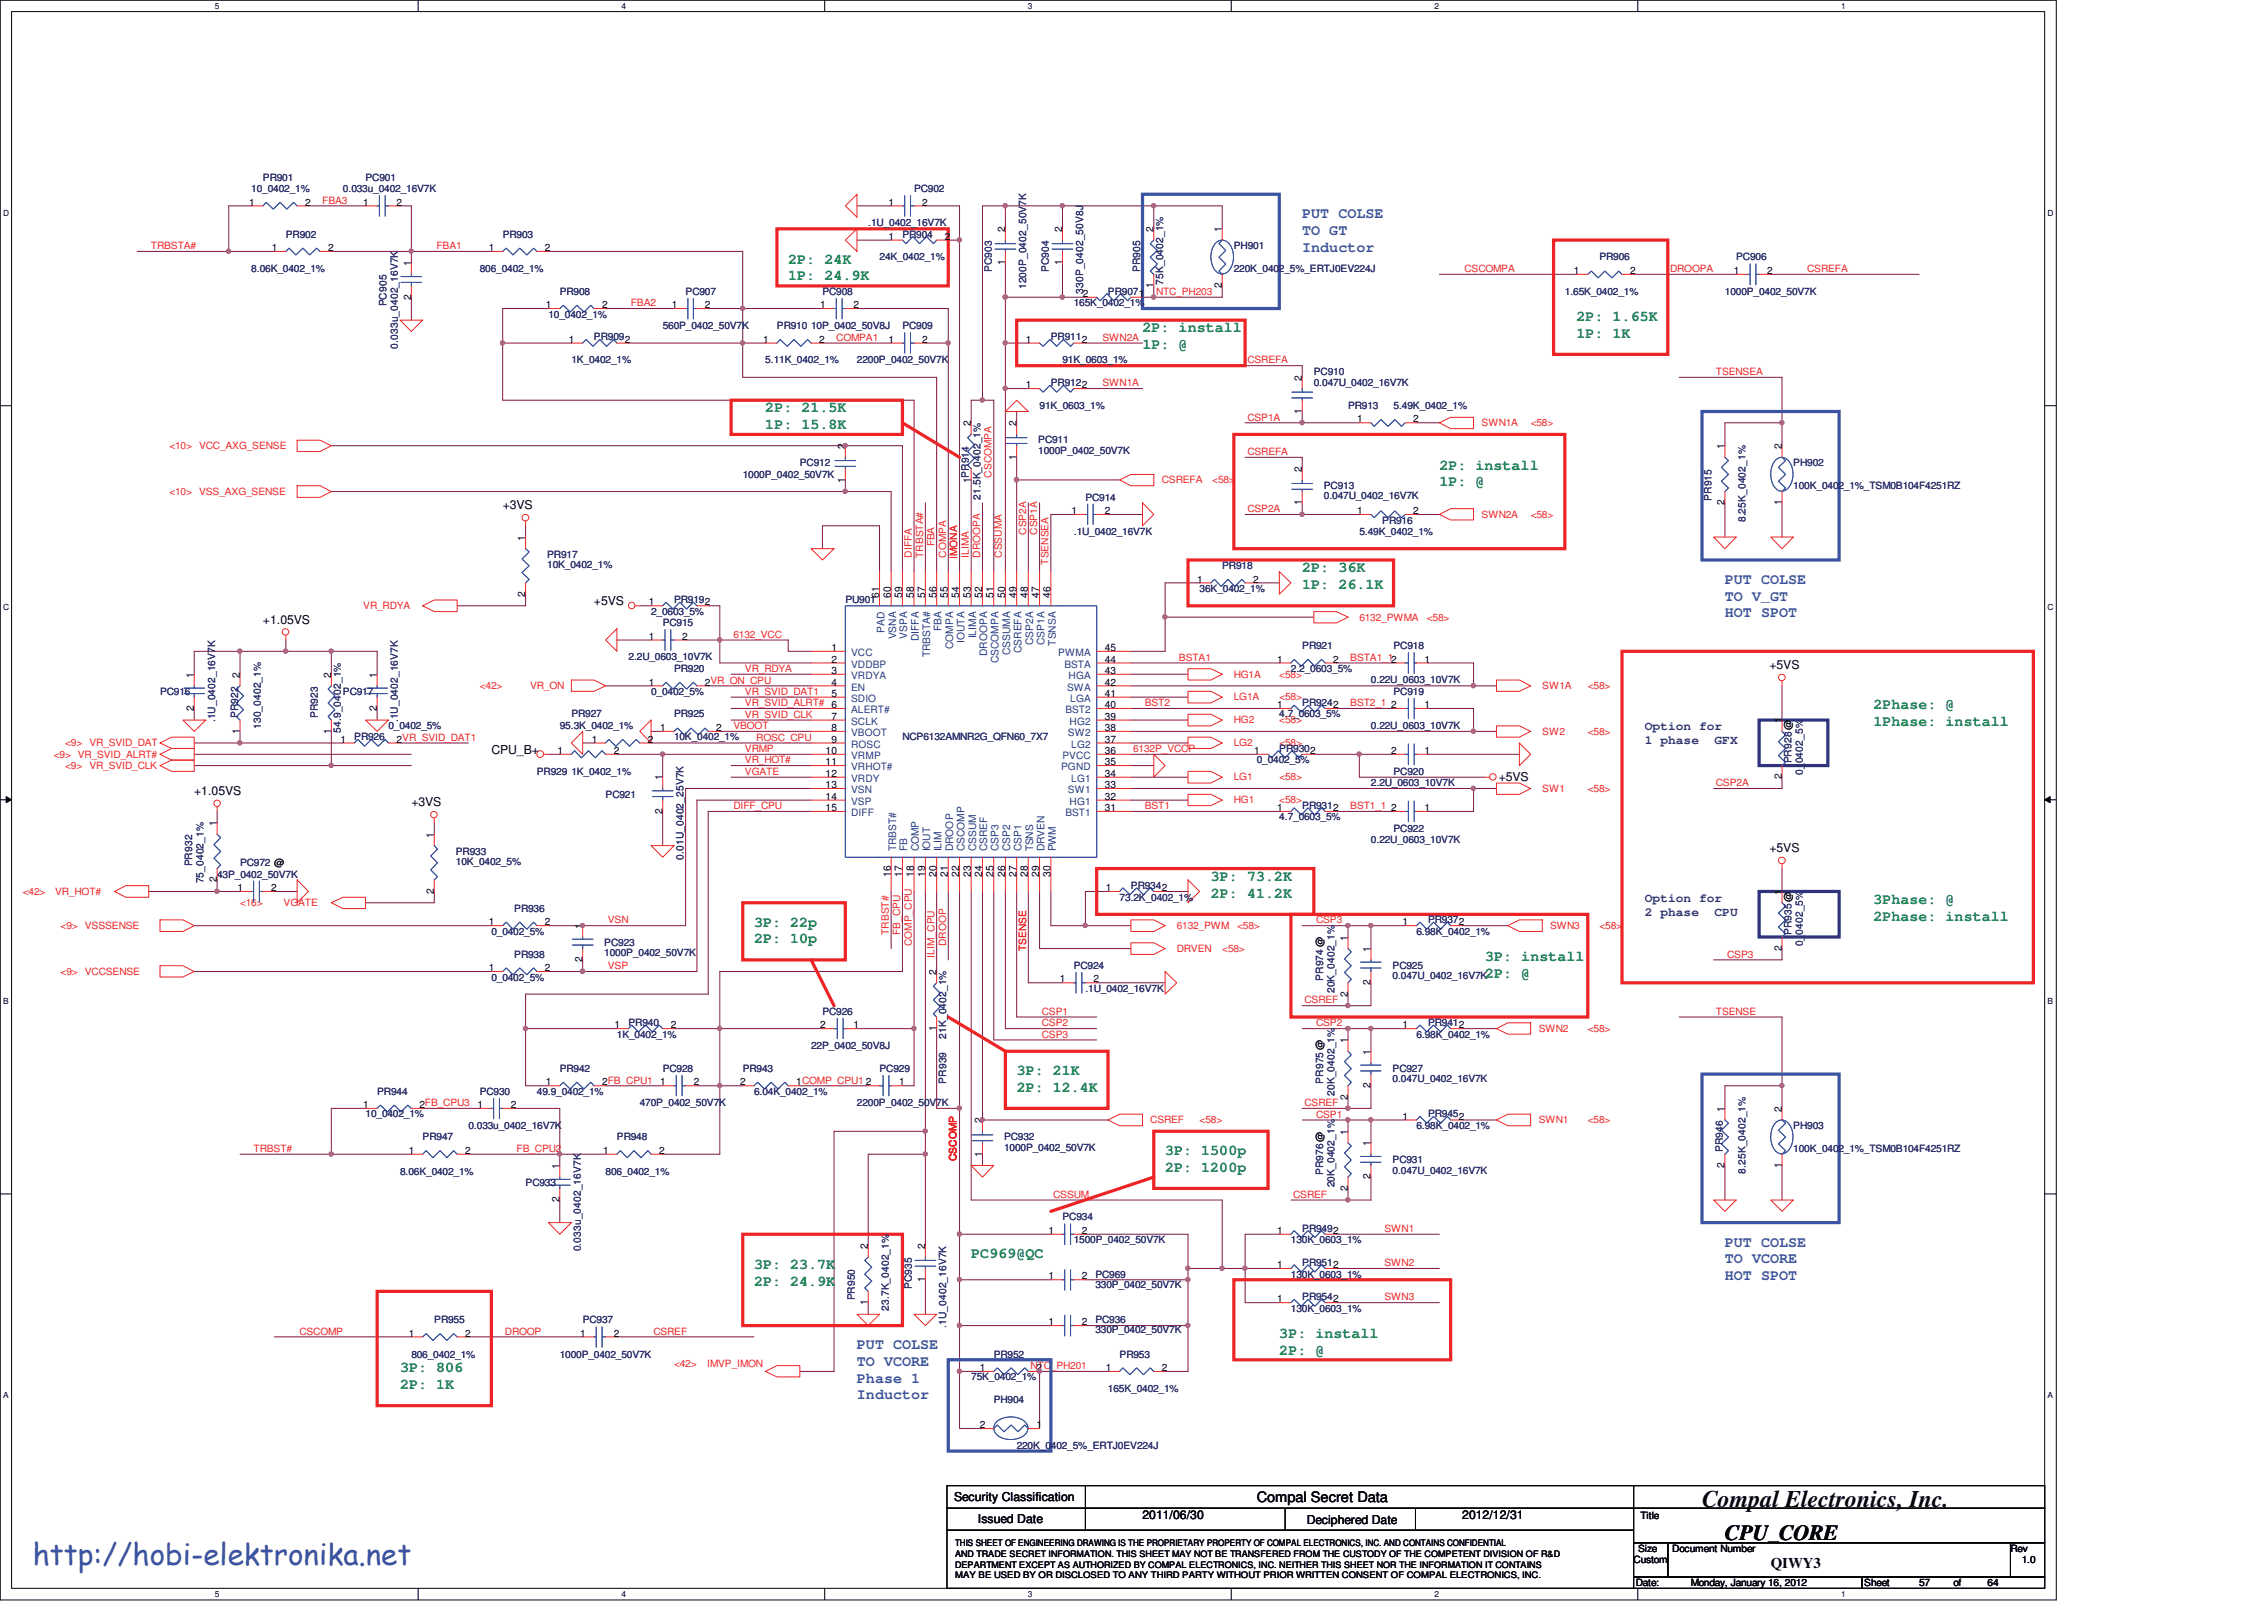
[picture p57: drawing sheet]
<svg xmlns="http://www.w3.org/2000/svg" width="297mm" height="210mm" viewBox="0 0 297 210" stroke-linecap="round" stroke-linejoin="round" font-family="sans-serif">
<defs><g id="words">
<text font-size="3.9" fill="#3953a4" x="4.3" y="205.2">http://hobi-elektronika.net</text>
<text font-size="3.1" fill="#040505" x="223.3" y="197.7">Compal Electronics, Inc.</text>
<text font-size="2.8" fill="#040505" x="226.3" y="201.9">CPU_CORE</text>
<g font-size="1.9" fill="#3a53a4">
<text x="170.9" y="28.6">PUT COLSE</text>
<text x="170.9" y="30.8">TO GT</text>
<text x="170.9" y="33">Inductor</text>
<text x="226.3" y="76.6">PUT COLSE</text>
<text x="226.3" y="78.8">TO V_GT</text>
<text x="226.3" y="81">HOT SPOT</text>
<text x="226.3" y="163.5">PUT COLSE</text>
<text x="226.3" y="165.7">TO VCORE</text>
<text x="226.3" y="167.9">HOT SPOT</text>
<text x="112.4" y="176.9">PUT COLSE</text>
<text x="112.4" y="179.2">TO VCORE</text>
<text x="112.4" y="181.4">Phase 1</text>
<text x="112.4" y="183.6">Inductor</text>
</g>
<g font-size="1.9" fill="#0a8141">
<text x="103.4" y="34.6">2P: 24K</text>
<text x="103.4" y="36.8">1P: 24.9K</text>
<text x="149.9" y="43.6">2P: install</text>
<text x="149.9" y="45.8">1P: @</text>
<text x="206.8" y="42.1">2P: 1.65K</text>
<text x="206.8" y="44.3">1P: 1K</text>
<text x="100.4" y="54.1">2P: 21.5K</text>
<text x="100.4" y="56.3">1P: 15.8K</text>
<text x="188.8" y="61.6">2P: install</text>
<text x="188.8" y="63.8">1P: @</text>
<text x="170.9" y="75.1">2P: 36K</text>
<text x="170.9" y="77.3">1P: 26.1K</text>
<text x="245.8" y="93">2Phase: @</text>
<text x="245.8" y="95.2">1Phase: install</text>
<text x="158.9" y="115.5">3P: 73.2K</text>
<text x="158.9" y="117.7">2P: 41.2K</text>
<text x="245.8" y="118.5">3Phase: @</text>
<text x="98.9" y="121.5">3P: 22p</text>
<text x="98.9" y="123.7">2P: 10p</text>
<text x="245.8" y="120.7">2Phase: install</text>
<text x="194.9" y="126">3P: install</text>
<text x="194.9" y="128.2">2P: @</text>
<text x="133.4" y="141">3P: 21K</text>
<text x="133.4" y="143.2">2P: 12.4K</text>
<text x="152.9" y="151.5">3P: 1500p</text>
<text x="152.9" y="153.7">2P: 1200p</text>
<text x="98.9" y="166.5">3P: 23.7K</text>
<text x="127.4" y="165">PC969@QC</text>
<text x="98.9" y="168.7">2P: 24.9K</text>
<text x="52.5" y="180">3P: 806</text>
<text x="167.8" y="175.5">3P: install</text>
<text x="167.8" y="177.7">2P: @</text>
<text x="52.5" y="182.2">2P: 1K</text>
</g>
<g font-size="1.9" fill="#040505">
<text x="164.9" y="197">Compal Secret Data</text>
<text x="232.3" y="205.7">QIWY3</text>
</g>
<g font-size="1.6" fill="#040505">
<text x="66" y="66.8">+3VS</text>
<text x="34.5" y="81.8">+1.05VS</text>
<text x="77.9" y="79.4">+5VS</text>
<text x="232.2" y="87.8">+5VS</text>
<text x="64.5" y="98.9">CPU_B+</text>
<text x="25.5" y="104.3">+1.05VS</text>
<text x="54" y="105.7">+3VS</text>
<text x="196.6" y="102.5">+5VS</text>
<text x="232.2" y="111.8">+5VS</text>
<text x="125.2" y="196.9">Security Classification</text>
<text x="128.3" y="199.7">Issued Date</text>
<text x="149.9" y="199.3">2011/06/30</text>
<text x="171.4" y="199.9">Deciphered Date</text>
<text x="191.9" y="199.3">2012/12/31</text>
</g>
<g font-size="1.6" fill="#2d2d72">
<text x="215.8" y="95.8">Option for</text>
<text x="215.8" y="97.6">1 phase</text>
<text x="225" y="97.6">GFX</text>
<text x="215.8" y="118.3">Option for</text>
<text x="215.8" y="120.1">2 phase</text>
<text x="225" y="120.1">CPU</text>
</g>
<g font-size="1.4" fill="#040505">
<text x="53.9" y="34.9" transform="rotate(-90 53.9 34.9)">1</text>
<text x="131.9" y="34.8" transform="rotate(-90 131.9 34.8)">1</text>
<text x="131.9" y="30.4" transform="rotate(-90 131.9 30.4)">2</text>
<text x="139.4" y="34.8" transform="rotate(-90 139.4 34.8)">1</text>
<text x="139.4" y="30.4" transform="rotate(-90 139.4 30.4)">2</text>
<text x="151.3" y="30.4" transform="rotate(-90 151.3 30.4)">2</text>
<text x="160.3" y="30.4" transform="rotate(-90 160.3 30.4)">1</text>
<text x="53.9" y="39.3" transform="rotate(-90 53.9 39.3)">2</text>
<text x="151.3" y="37.8" transform="rotate(-90 151.3 37.8)">1</text>
<text x="160.3" y="37.8" transform="rotate(-90 160.3 37.8)">2</text>
<text x="170.8" y="49.9" transform="rotate(-90 170.8 49.9)">2</text>
<text x="110.9" y="58.9" transform="rotate(-90 110.9 58.9)">2</text>
<text x="127.4" y="55.9" transform="rotate(-90 127.4 55.9)">2</text>
<text x="133.3" y="55.9" transform="rotate(-90 133.3 55.9)">2</text>
<text x="170.8" y="54.3" transform="rotate(-90 170.8 54.3)">1</text>
<text x="226.3" y="58.9" transform="rotate(-90 226.3 58.9)">1</text>
<text x="233.8" y="58.9" transform="rotate(-90 233.8 58.9)">2</text>
<text x="110.9" y="63.3" transform="rotate(-90 110.9 63.3)">1</text>
<text x="127.4" y="63.3" transform="rotate(-90 127.4 63.3)">1PR914</text>
<text x="133.3" y="60.3" transform="rotate(-90 133.3 60.3)">1</text>
<text x="170.8" y="61.9" transform="rotate(-90 170.8 61.9)">2</text>
<text x="68.9" y="70.9" transform="rotate(-90 68.9 70.9)">1</text>
<text x="170.8" y="66.3" transform="rotate(-90 170.8 66.3)">1</text>
<text x="226.3" y="66.3" transform="rotate(-90 226.3 66.3)">2</text>
<text x="233.8" y="66.3" transform="rotate(-90 233.8 66.3)">1</text>
<text x="68.9" y="78.3" transform="rotate(-90 68.9 78.3)">2</text>
<text x="115.4" y="78.4" transform="rotate(-90 115.4 78.4)">61</text>
<text x="116.9" y="78.4" transform="rotate(-90 116.9 78.4)">60</text>
<text x="118.4" y="78.4" transform="rotate(-90 118.4 78.4)">59</text>
<text x="119.9" y="78.4" transform="rotate(-90 119.9 78.4)">58</text>
<text x="121.4" y="78.4" transform="rotate(-90 121.4 78.4)">57</text>
<text x="122.8" y="78.4" transform="rotate(-90 122.8 78.4)">56</text>
<text x="124.4" y="78.4" transform="rotate(-90 124.4 78.4)">55</text>
<text x="125.9" y="78.4" transform="rotate(-90 125.9 78.4)">54</text>
<text x="127.4" y="78.4" transform="rotate(-90 127.4 78.4)">53</text>
<text x="128.9" y="78.4" transform="rotate(-90 128.9 78.4)">52</text>
<text x="130.3" y="78.4" transform="rotate(-90 130.3 78.4)">51</text>
<text x="131.9" y="78.4" transform="rotate(-90 131.9 78.4)">50</text>
<text x="133.3" y="78.4" transform="rotate(-90 133.3 78.4)">49</text>
<text x="134.9" y="78.4" transform="rotate(-90 134.9 78.4)">48</text>
<text x="136.4" y="78.4" transform="rotate(-90 136.4 78.4)">47</text>
<text x="137.8" y="78.4" transform="rotate(-90 137.8 78.4)">46</text>
<text x="25.4" y="88.9" transform="rotate(-90 25.4 88.9)">1</text>
<text x="31.5" y="88.9" transform="rotate(-90 31.5 88.9)">2</text>
<text x="43.4" y="88.9" transform="rotate(-90 43.4 88.9)">2</text>
<text x="49.4" y="88.9" transform="rotate(-90 49.4 88.9)">1</text>
<text x="25.4" y="93.3" transform="rotate(-90 25.4 93.3)">2</text>
<text x="49.4" y="93.3" transform="rotate(-90 49.4 93.3)">2</text>
<text x="233.8" y="94.9" transform="rotate(-90 233.8 94.9)">1</text>
<text x="31.5" y="96.3" transform="rotate(-90 31.5 96.3)">1</text>
<text x="43.4" y="96.3" transform="rotate(-90 43.4 96.3)">1</text>
<text x="86.9" y="106.8" transform="rotate(-90 86.9 106.8)">2</text>
<text x="86.9" y="102.4" transform="rotate(-90 86.9 102.4)">1</text>
<text x="233.8" y="102.2" transform="rotate(-90 233.8 102.2)">2</text>
<text x="28.4" y="108.4" transform="rotate(-90 28.4 108.4)">1</text>
<text x="56.9" y="109.9" transform="rotate(-90 56.9 109.9)">1</text>
<text x="28.4" y="115.7" transform="rotate(-90 28.4 115.7)">2</text>
<text x="56.9" y="117.2" transform="rotate(-90 56.9 117.2)">2</text>
<text x="116.9" y="115" transform="rotate(-90 116.9 115)">16</text>
<text x="118.4" y="115" transform="rotate(-90 118.4 115)">17</text>
<text x="119.9" y="115" transform="rotate(-90 119.9 115)">18</text>
<text x="121.4" y="115" transform="rotate(-90 121.4 115)">19</text>
<text x="122.8" y="115" transform="rotate(-90 122.8 115)">20</text>
<text x="124.4" y="115" transform="rotate(-90 124.4 115)">21</text>
<text x="125.9" y="115" transform="rotate(-90 125.9 115)">22</text>
<text x="127.4" y="115" transform="rotate(-90 127.4 115)">23</text>
<text x="128.9" y="115" transform="rotate(-90 128.9 115)">24</text>
<text x="130.3" y="115" transform="rotate(-90 130.3 115)">25</text>
<text x="131.9" y="115" transform="rotate(-90 131.9 115)">26</text>
<text x="133.3" y="115" transform="rotate(-90 133.3 115)">27</text>
<text x="134.9" y="115" transform="rotate(-90 134.9 115)">28</text>
<text x="136.4" y="115" transform="rotate(-90 136.4 115)">29</text>
<text x="137.8" y="115" transform="rotate(-90 137.8 115)">30</text>
<text x="233.8" y="117.3" transform="rotate(-90 233.8 117.3)">1</text>
<text x="76.4" y="121.8" transform="rotate(-90 76.4 121.8)">1</text>
<text x="176.8" y="123.4" transform="rotate(-90 176.8 123.4)">1</text>
<text x="179.8" y="124.8" transform="rotate(-90 179.8 124.8)">1</text>
<text x="233.8" y="124.7" transform="rotate(-90 233.8 124.7)">2</text>
<text x="76.4" y="126.2" transform="rotate(-90 76.4 126.2)">2</text>
<text x="122.8" y="127.8" transform="rotate(-90 122.8 127.8)">2</text>
<text x="176.8" y="130.7" transform="rotate(-90 176.8 130.7)">2</text>
<text x="179.8" y="129.2" transform="rotate(-90 179.8 129.2)">2</text>
<text x="122.8" y="135.2" transform="rotate(-90 122.8 135.2)">1</text>
<text x="176.8" y="136.8" transform="rotate(-90 176.8 136.8)">1</text>
<text x="179.8" y="142.7" transform="rotate(-90 179.8 142.7)">2</text>
<text x="179.8" y="138.3" transform="rotate(-90 179.8 138.3)">1</text>
<text x="128.9" y="147.3" transform="rotate(-90 128.9 147.3)">2</text>
<text x="176.8" y="148.8" transform="rotate(-90 176.8 148.8)">1</text>
<text x="176.8" y="144.2" transform="rotate(-90 176.8 144.2)">2</text>
<text x="226.3" y="145.8" transform="rotate(-90 226.3 145.8)">1</text>
<text x="233.8" y="145.8" transform="rotate(-90 233.8 145.8)">2</text>
<text x="73.4" y="153.3" transform="rotate(-90 73.4 153.3)">1</text>
<text x="128.9" y="151.7" transform="rotate(-90 128.9 151.7)">1</text>
<text x="179.8" y="154.7" transform="rotate(-90 179.8 154.7)">2</text>
<text x="179.8" y="150.3" transform="rotate(-90 179.8 150.3)">1</text>
<text x="226.3" y="153.2" transform="rotate(-90 226.3 153.2)">2</text>
<text x="233.8" y="153.2" transform="rotate(-90 233.8 153.2)">1</text>
<text x="73.4" y="157.7" transform="rotate(-90 73.4 157.7)">2</text>
<text x="176.8" y="156.2" transform="rotate(-90 176.8 156.2)">2</text>
<text x="113.9" y="163.8" transform="rotate(-90 113.9 163.8)">2</text>
<text x="121.4" y="163.8" transform="rotate(-90 121.4 163.8)">2</text>
<text x="113.9" y="171.2" transform="rotate(-90 113.9 171.2)">1</text>
<text x="121.4" y="168.2" transform="rotate(-90 121.4 168.2)">1</text>
</g>
<g font-size="1.4" fill="#1d437e">
<text x="116" y="83" transform="rotate(-90 116 83)">PAD</text>
<text x="117.6" y="83.9" transform="rotate(-90 117.6 83.9)">VSNA</text>
<text x="119" y="83.8" transform="rotate(-90 119 83.8)">VSPA</text>
<text x="123.5" y="82.8" transform="rotate(-90 123.5 82.8)">FBA</text>
<text x="128.1" y="83.7" transform="rotate(-90 128.1 83.7)">ILIMA</text>
<text x="120.6" y="84.1" transform="rotate(-90 120.6 84.1)">DIFFA</text>
<text x="122" y="86.2" transform="rotate(-90 122 86.2)">TRBSTA#</text>
<text x="125" y="85.1" transform="rotate(-90 125 85.1)">COMPA</text>
<text x="126.5" y="84.3" transform="rotate(-90 126.5 84.3)">IOUTA</text>
<text x="129.5" y="86.1" transform="rotate(-90 129.5 86.1)">DROOPA</text>
<text x="131" y="87" transform="rotate(-90 131 87)">CSCOMPA</text>
<text x="132.5" y="85.9" transform="rotate(-90 132.5 85.9)">CSSUMA</text>
<text x="134" y="85.6" transform="rotate(-90 134 85.6)">CSREFA</text>
<text x="135.5" y="84.6" transform="rotate(-90 135.5 84.6)">CSP2A</text>
<text x="137" y="84.6" transform="rotate(-90 137 84.6)">CSP1A</text>
<text x="138.5" y="84.7" transform="rotate(-90 138.5 84.7)">TSNSA</text>
<text x="117.6" y="111.7" transform="rotate(-90 117.6 111.7)">TRBST#</text>
<text x="119" y="111.7" transform="rotate(-90 119 111.7)">FB</text>
<text x="120.6" y="111.7" transform="rotate(-90 120.6 111.7)">COMP</text>
<text x="122" y="111.7" transform="rotate(-90 122 111.7)">IOUT</text>
<text x="123.5" y="111.7" transform="rotate(-90 123.5 111.7)">ILIM</text>
<text x="125" y="111.7" transform="rotate(-90 125 111.7)">DROOP</text>
<text x="126.5" y="111.7" transform="rotate(-90 126.5 111.7)">CSCOMP</text>
<text x="128.1" y="111.7" transform="rotate(-90 128.1 111.7)">CSSUM</text>
<text x="129.5" y="111.7" transform="rotate(-90 129.5 111.7)">CSREF</text>
<text x="131" y="111.7" transform="rotate(-90 131 111.7)">CSP3</text>
<text x="132.5" y="111.7" transform="rotate(-90 132.5 111.7)">CSP2</text>
<text x="134" y="111.7" transform="rotate(-90 134 111.7)">CSP1</text>
<text x="135.5" y="111.7" transform="rotate(-90 135.5 111.7)">TSNS</text>
<text x="137" y="111.7" transform="rotate(-90 137 111.7)">DRVEN</text>
<text x="138.5" y="111.7" transform="rotate(-90 138.5 111.7)">PWM</text>
</g>
<g font-size="1.3" fill="#2d2d72">
<text x="34.5" y="23.7">PR901</text>
<text x="48" y="23.7">PC901</text>
<text x="33" y="25.2">10_0402_1%</text>
<text x="45" y="25.2">0.033u_0402_16V7K</text>
<text x="113.9" y="29.7">.1U_0402_16V7K</text>
<text x="119.9" y="25.2">PC902</text>
<text x="33" y="35.7">8.06K_0402_1%</text>
<text x="37.5" y="31.2">PR902</text>
<text x="62.9" y="35.7">806_0402_1%</text>
<text x="66" y="31.2">PR903</text>
<text x="115.4" y="34.2">24K_0402_1%</text>
<text x="118.4" y="31.2">PR904</text>
<text x="130.1" y="35.7" transform="rotate(-90 130.1 35.7)">PC903</text>
<text x="137.6" y="35.7" transform="rotate(-90 137.6 35.7)">PC904</text>
<text x="149.6" y="35.7" transform="rotate(-90 149.6 35.7)">PR905</text>
<text x="161.9" y="32.7">PH901</text>
<text x="161.9" y="35.7">220K_0402_5%_ERTJ0EV224J</text>
<text x="209.8" y="34.2">PR906</text>
<text x="227.8" y="34.2">PC906</text>
<text x="50.7" y="40.2" transform="rotate(-90 50.7 40.2)">PC905</text>
<text x="72" y="41.7">10_0402_1%</text>
<text x="73.4" y="38.7">PR908</text>
<text x="90" y="38.7">PC907</text>
<text x="107.9" y="38.7">PC908</text>
<text x="134.6" y="37.9" transform="rotate(-90 134.6 37.9)">1200P_0402_50V7K</text>
<text x="140.9" y="40.2">165K_0402_1%</text>
<text x="142.1" y="38.5" transform="rotate(-90 142.1 38.5)">330P_0402_50V8J</text>
<text x="145.4" y="38.7">PR9071</text>
<text x="152.6" y="37.3" transform="rotate(-90 152.6 37.3)">75K_0402_1%</text>
<text x="205.3" y="38.7">1.65K_0402_1%</text>
<text x="226.3" y="38.7">1000P_0402_50V7K</text>
<text x="52.2" y="45.7" transform="rotate(-90 52.2 45.7)">0.033u_0402_16V7K</text>
<text x="75" y="47.7">1K_0402_1%</text>
<text x="77.9" y="44.7">PR9092</text>
<text x="86.9" y="43.2">560P_0402_50V7K</text>
<text x="100.4" y="47.7">5.11K_0402_1%</text>
<text x="101.9" y="43.2">PR910</text>
<text x="106.4" y="43.2">10P_0402_50V8J</text>
<text x="112.4" y="47.7">2200P_0402_50V7K</text>
<text x="118.4" y="43.2">PC909</text>
<text x="137.9" y="44.7">PR9112</text>
<text x="139.4" y="47.7">91K_0603_1%</text>
<text x="136.4" y="53.7">91K_0603_1%</text>
<text x="137.9" y="50.7">PR9122</text>
<text x="172.4" y="49.1">PC910</text>
<text x="172.4" y="50.7">0.047U_0402_16V7K</text>
<text x="176.9" y="53.7">PR913</text>
<text x="182.8" y="53.7">5.49K_0402_1%</text>
<text x="136.2" y="58.2">PC911</text>
<text x="136.2" y="59.5">1000P_0402_50V7K</text>
<text x="97.4" y="62.6">1000P_0402_50V7K</text>
<text x="104.9" y="61.2">PC912</text>
<text x="128.6" y="65.5" transform="rotate(-90 128.6 65.5)">21.5K_0402_1%</text>
<text x="142.4" y="65.7">PC914</text>
<text x="173.7" y="64.1">PC913</text>
<text x="173.7" y="65.5">0.047U_0402_16V7K</text>
<text x="224.5" y="65.7" transform="rotate(-90 224.5 65.7)">PR915</text>
<text x="235.3" y="61.2">PH902</text>
<text x="235.3" y="64.1">100K_0402_1%_TSM0B104F4251RZ</text>
<text x="140.9" y="70.1">.1U_0402_16V7K</text>
<text x="178.3" y="70.1">5.49K_0402_1%</text>
<text x="181.4" y="68.7">PR916</text>
<text x="229" y="68.5" transform="rotate(-90 229 68.5)">8.25K_0402_1%</text>
<text x="71.8" y="73.1">PR917</text>
<text x="71.8" y="74.5">10K_0402_1%</text>
<text x="157.4" y="77.6">36K_0402_1%</text>
<text x="160.4" y="74.6">PR918</text>
<text x="85.4" y="80.6">2_0603_5%</text>
<text x="86.9" y="82.1">PC915</text>
<text x="88.4" y="79.1">PR9192</text>
<text x="110.9" y="79.1">PU901</text>
<text x="82.5" y="86.6">2.2U_0603_10V7K</text>
<text x="88.4" y="88.1">PR920</text>
<text x="169.4" y="88.1">2.2_0603_5%</text>
<text x="170.9" y="85.1">PR921</text>
<text x="179.9" y="89.6">0.22U_0603_10V7K</text>
<text x="182.8" y="85.1">PC918</text>
<text x="21" y="91.1">PC916</text>
<text x="28.2" y="94.7" transform="rotate(-90 28.2 94.7)">.1U_0402_16V7K</text>
<text x="31.2" y="94.1" transform="rotate(-90 31.2 94.1)">PR922</text>
<text x="34.2" y="95.6" transform="rotate(-90 34.2 95.6)">130_0402_1%</text>
<text x="41.7" y="94.1" transform="rotate(-90 41.7 94.1)">PR923</text>
<text x="45" y="91.1">PC917</text>
<text x="51" y="95.6">0_0402_5%</text>
<text x="52.2" y="94.7" transform="rotate(-90 52.2 94.7)">.1U_0402_16V7K</text>
<text x="73.4" y="95.6">95.3K_0402_1%</text>
<text x="75" y="94.1">PR927</text>
<text x="85.4" y="91.1">0_0402_5%</text>
<text x="88.4" y="94.1">PR925</text>
<text x="167.8" y="94.1">4.7_0603_5%</text>
<text x="170.9" y="92.6">PR9242</text>
<text x="179.9" y="95.6">0.22U_0603_10V7K</text>
<text x="182.8" y="91.1">PC919</text>
<text x="44.7" y="96.1" transform="rotate(-90 44.7 96.1)">54.9_0402_1%</text>
<text x="46.5" y="97.1">PR926</text>
<text x="70.4" y="101.6">PR929 1K_0402_1%</text>
<text x="88.4" y="97.1">10K_0402_1%</text>
<text x="118.4" y="97.1">NCP6132AMNR2G_QFN60_7X7</text>
<text x="164.9" y="100.1">0_0402_5%</text>
<text x="167.8" y="98.6">PR9302</text>
<text x="182.8" y="101.6">PC920</text>
<text x="235" y="100.1" transform="rotate(-90 235 100.1)">PR928@</text>
<text x="236.5" y="101.6" transform="rotate(-90 236.5 101.6)">0_0402_5%</text>
<text x="79.5" y="104.6">PC921</text>
<text x="167.8" y="107.6">4.7_0603_5%</text>
<text x="170.9" y="106.1">PR9312</text>
<text x="179.9" y="103.1">2.2U_0603_10V7K</text>
<text x="25.2" y="113.6" transform="rotate(-90 25.2 113.6)">PR932</text>
<text x="31.5" y="113.6">PC972 @</text>
<text x="59.8" y="112.1">PR933</text>
<text x="59.8" y="113.4">10K_0402_5%</text>
<text x="89.7" y="112.7" transform="rotate(-90 89.7 112.7)">0.01U_0402_25V7K</text>
<text x="179.9" y="110.6">0.22U_0603_10V7K</text>
<text x="182.8" y="109.1">PC922</text>
<text x="26.7" y="115.9" transform="rotate(-90 26.7 115.9)">75_0402_1%</text>
<text x="28.5" y="115.1">43P_0402_50V7K</text>
<text x="67.5" y="119.6">PR936</text>
<text x="146.9" y="118.1">73.2K_0402_1%</text>
<text x="148.4" y="116.6">PR9342</text>
<text x="64.5" y="122.6">0_0402_5%</text>
<text x="67.5" y="125.6">PR938</text>
<text x="79.3" y="124.1">PC923</text>
<text x="79.3" y="125.4">1000P_0402_50V7K</text>
<text x="185.8" y="122.6">6.98K_0402_1%</text>
<text x="187.4" y="121.1">PR9372</text>
<text x="235" y="122.6" transform="rotate(-90 235 122.6)">PR935@</text>
<text x="236.5" y="124.1" transform="rotate(-90 236.5 124.1)">0_0402_5%</text>
<text x="64.5" y="128.6">0_0402_5%</text>
<text x="140.9" y="127.1">PC924</text>
<text x="142.4" y="130.1">.1U_0402_16V7K</text>
<text x="173.6" y="128.6" transform="rotate(-90 173.6 128.6)">PR974 @</text>
<text x="175.1" y="130.3" transform="rotate(-90 175.1 130.3)">20K_0402_1%</text>
<text x="182.7" y="127.1">PC925</text>
<text x="182.7" y="128.4">0.047U_0402_16V7K</text>
<text x="80.9" y="136.1">1K_0402_1%</text>
<text x="82.5" y="134.6">PR940</text>
<text x="106.4" y="137.6">22P_0402_50V8J</text>
<text x="107.9" y="133.1">PC926</text>
<text x="124.1" y="136.2" transform="rotate(-90 124.1 136.2)">21K_0402_1%</text>
<text x="185.8" y="136.1">6.98K_0402_1%</text>
<text x="187.4" y="134.6">PR9412</text>
<text x="49.5" y="143.6">PR944</text>
<text x="62.9" y="143.6">PC930</text>
<text x="70.4" y="143.6">49.9_0402_1%</text>
<text x="73.4" y="140.6">PR942</text>
<text x="86.9" y="140.6">PC928</text>
<text x="97.4" y="140.6">PR943</text>
<text x="98.9" y="143.6">6.04K_0402_1%</text>
<text x="115.4" y="140.6">PC929</text>
<text x="124.1" y="142.1" transform="rotate(-90 124.1 142.1)">PR939</text>
<text x="173.6" y="142.1" transform="rotate(-90 173.6 142.1)">PR975 @</text>
<text x="175.1" y="143.7" transform="rotate(-90 175.1 143.7)">20K_0402_1%</text>
<text x="182.7" y="140.6">PC927</text>
<text x="182.7" y="141.9">0.047U_0402_16V7K</text>
<text x="48" y="146.6">10_0402_1%</text>
<text x="55.5" y="149.6">PR947</text>
<text x="61.5" y="148.1">0.033u_0402_16V7K</text>
<text x="80.9" y="149.6">PR948</text>
<text x="83.9" y="145.1">470P_0402_50V7K</text>
<text x="112.4" y="145.1">2200P_0402_50V7K</text>
<text x="131.7" y="149.6">PC932</text>
<text x="185.8" y="148.1">6.98K_0402_1%</text>
<text x="187.4" y="146.6">PR9452</text>
<text x="235.3" y="148.1">PH903</text>
<text x="52.5" y="154">8.06K_0402_1%</text>
<text x="69" y="155.6">PC933</text>
<text x="79.5" y="154">806_0402_1%</text>
<text x="131.7" y="150.9">1000P_0402_50V7K</text>
<text x="173.6" y="154.1" transform="rotate(-90 173.6 154.1)">PR976 @</text>
<text x="175.1" y="155.7" transform="rotate(-90 175.1 155.7)">20K_0402_1%</text>
<text x="182.7" y="152.6">PC931</text>
<text x="182.7" y="153.9">0.047U_0402_16V7K</text>
<text x="226.1" y="151.1" transform="rotate(-90 226.1 151.1)">PR946</text>
<text x="229" y="153.9" transform="rotate(-90 229 153.9)">8.25K_0402_1%</text>
<text x="235.3" y="151.1">100K_0402_1%_TSM0B104F4251RZ</text>
<text x="139.4" y="160.1">PC934</text>
<text x="170.9" y="161.5">PR9492</text>
<text x="76.2" y="164.1" transform="rotate(-90 76.2 164.1)">0.033u_0402_16V7K</text>
<text x="140.9" y="163.1">1500P_0402_50V7K</text>
<text x="143.7" y="167.6">PC969</text>
<text x="169.4" y="163.1">130K_0603_1%</text>
<text x="169.4" y="167.6">130K_0603_1%</text>
<text x="170.9" y="166.1">PR9512</text>
<text x="57" y="173.6">PR955</text>
<text x="76.5" y="173.6">PC937</text>
<text x="112.1" y="170.6" transform="rotate(-90 112.1 170.6)">PR950</text>
<text x="116.6" y="171.9" transform="rotate(-90 116.6 171.9)">23.7K_0402_1%</text>
<text x="119.6" y="169.1" transform="rotate(-90 119.6 169.1)">PC935</text>
<text x="143.7" y="168.9">330P_0402_50V7K</text>
<text x="143.7" y="173.6">PC936</text>
<text x="169.4" y="172">130K_0603_1%</text>
<text x="170.9" y="170.6">PR9542</text>
<text x="54" y="178.1">806_0402_1%</text>
<text x="73.4" y="178.1">1000P_0402_50V7K</text>
<text x="124.1" y="174.2" transform="rotate(-90 124.1 174.2)">.1U_0402_16V7K</text>
<text x="130.4" y="178.1">PR952</text>
<text x="143.7" y="174.9">330P_0402_50V7K</text>
<text x="146.9" y="178.1">PR953</text>
<text x="127.4" y="181.1">75K_0402_1%</text>
<text x="130.4" y="184">PH904</text>
<text x="145.4" y="182.5">165K_0402_1%</text>
<text x="133.4" y="190">220K_0402_5%_ERTJ0EV224J</text>
</g>
<g font-size="1.3" fill="#040505">
<text x="32.7" y="27">1</text>
<text x="40" y="27">2</text>
<text x="47.7" y="27">1</text>
<text x="52" y="27">2</text>
<text x="116.6" y="27">1</text>
<text x="121" y="27">2</text>
<text x="35.7" y="32.9">1</text>
<text x="43" y="32.9">2</text>
<text x="64.1" y="32.9">1</text>
<text x="71.5" y="32.9">2</text>
<text x="116.6" y="31.4">1</text>
<text x="123.9" y="31.4">2</text>
<text x="206.5" y="35.9">1</text>
<text x="213.9" y="35.9">2</text>
<text x="227.5" y="35.9">1</text>
<text x="231.9" y="35.9">2</text>
<text x="71.6" y="40.4">1</text>
<text x="79" y="40.4">2</text>
<text x="88.1" y="40.4">1</text>
<text x="92.5" y="40.4">2</text>
<text x="107.6" y="40.4">1</text>
<text x="112" y="40.4">2</text>
<text x="142.1" y="38.9">2</text>
<text x="74.6" y="45">1</text>
<text x="100.1" y="45">1</text>
<text x="107.5" y="45">2</text>
<text x="116.6" y="45">1</text>
<text x="121" y="45">2</text>
<text x="134.6" y="45">1</text>
<text x="134.6" y="50.9">1</text>
<text x="178.1" y="55.4">1</text>
<text x="185.4" y="55.4">2</text>
<text x="140.6" y="67.4">1</text>
<text x="144.9" y="67.4">2</text>
<text x="178.1" y="67.4">1</text>
<text x="185.4" y="67.4">2</text>
<text x="157.1" y="76.4">1</text>
<text x="164.4" y="76.4">2</text>
<text x="85.1" y="83.9">1</text>
<text x="85.1" y="79.4">1</text>
<text x="89.5" y="83.9">2</text>
<text x="85.1" y="89.9">1</text>
<text x="92.5" y="89.9">2VR_ON_CPU</text>
<text x="109.1" y="89.9">4</text>
<text x="109.1" y="88.4">3</text>
<text x="109.1" y="85.4">1</text>
<text x="109.1" y="86.9">2</text>
<text x="144.9" y="85.4">45</text>
<text x="144.9" y="88.4">43</text>
<text x="144.9" y="86.9">44</text>
<text x="144.9" y="89.9">42</text>
<text x="167.6" y="86.9">1</text>
<text x="174.9" y="86.9">2</text>
<text x="186.9" y="86.9">1</text>
<text x="86.6" y="95.9">1</text>
<text x="94" y="95.9">2</text>
<text x="109.1" y="91.4">5</text>
<text x="109.1" y="94.4">7</text>
<text x="109.1" y="95.9">8</text>
<text x="144.9" y="92.9">40</text>
<text x="144.9" y="95.9">38</text>
<text x="144.9" y="91.4">41</text>
<text x="144.9" y="94.4">39</text>
<text x="167.6" y="92.9">1</text>
<text x="182.5" y="92.9">2</text>
<text x="186.9" y="92.9">1</text>
<text x="44.7" y="97.4">1</text>
<text x="52" y="97.4">2VR_SVID_DAT1</text>
<text x="73.1" y="98.9">1</text>
<text x="77.6" y="97.4">1</text>
<text x="80.5" y="98.9">2</text>
<text x="85" y="97.4">2</text>
<text x="108.3" y="100.4">11</text>
<text x="108.3" y="98.9">10</text>
<text x="108.3" y="101.9">12</text>
<text x="109.1" y="97.4">9</text>
<text x="144.9" y="98.9">36</text>
<text x="144.9" y="100.4">35</text>
<text x="144.9" y="97.4">37</text>
<text x="144.9" y="101.9">34</text>
<text x="164.5" y="98.9">1</text>
<text x="182.5" y="98.9">2</text>
<text x="186.9" y="98.9">1</text>
<text x="108.3" y="104.9">14</text>
<text x="108.3" y="106.4">15</text>
<text x="108.3" y="103.4">13</text>
<text x="144.9" y="106.4">31</text>
<text x="144.9" y="103.4">33</text>
<text x="144.9" y="104.9">32</text>
<text x="167.6" y="106.4">1</text>
<text x="182.5" y="106.4">2</text>
<text x="186.9" y="106.4">1</text>
<text x="31.2" y="116.9">1</text>
<text x="35.6" y="116.9">2</text>
<text x="145.1" y="116.9">1</text>
<text x="64.1" y="121.4">1</text>
<text x="71.5" y="121.4">2</text>
<text x="184" y="121.4">1</text>
<text x="64.1" y="127.4">1</text>
<text x="71.5" y="127.4">2</text>
<text x="139.1" y="128.9">1</text>
<text x="143.5" y="128.9">2</text>
<text x="80.6" y="134.9">1</text>
<text x="88" y="134.9">2</text>
<text x="107.6" y="134.9">2</text>
<text x="112" y="134.9">1</text>
<text x="184" y="134.9">1</text>
<text x="71.6" y="142.4">1</text>
<text x="79" y="142.4">2FB_CPU1</text>
<text x="86.6" y="142.4">1</text>
<text x="91" y="142.4">2</text>
<text x="97.1" y="142.4">2</text>
<text x="104.5" y="142.4">1COMP_CPU1</text>
<text x="113.6" y="142.4">2</text>
<text x="118" y="142.4">1</text>
<text x="47.7" y="145.3">1</text>
<text x="55" y="145.3">2FB_CPU3</text>
<text x="62.6" y="145.3">1</text>
<text x="67" y="145.3">2</text>
<text x="184" y="146.9">1</text>
<text x="53.6" y="151.3">1</text>
<text x="61" y="151.3">2</text>
<text x="79.1" y="151.3">1</text>
<text x="86.5" y="151.3">2</text>
<text x="137.6" y="161.8">1</text>
<text x="141.9" y="161.8">2</text>
<text x="167.6" y="161.8">1</text>
<text x="137.6" y="167.8">1</text>
<text x="141.9" y="167.8">2</text>
<text x="167.6" y="166.3">1</text>
<text x="137.6" y="173.8">1</text>
<text x="141.9" y="173.8">2</text>
<text x="167.6" y="170.8">1</text>
<text x="53.6" y="175.3">1</text>
<text x="61" y="175.3">2</text>
<text x="76.1" y="175.3">1</text>
<text x="80.5" y="175.3">2</text>
<text x="128.6" y="179.8">1</text>
<text x="136" y="179.8">2</text>
<text x="145.1" y="179.8">1</text>
<text x="152.4" y="179.8">2</text>
<text x="128.6" y="187.3">2</text>
<text x="136" y="187.3">1</text>
<text x="214.9" y="203.5">Size</text>
<text x="215.2" y="199.2">Title</text>
<text x="219.4" y="203.5">Document Number</text>
<text x="263.8" y="203.5">Rev</text>
<text x="214.3" y="205">Custom</text>
<text x="214.6" y="208">Date:</text>
<text x="221.8" y="208">Monday, January 16, 2012</text>
<text x="244.6" y="208">Sheet</text>
<text x="251.8" y="208">57</text>
<text x="256.3" y="208">of</text>
<text x="260.8" y="208">64</text>
<text x="265.3" y="205">1.0</text>
</g>
<g font-size="1.3" fill="#ec2426">
<text x="42.3" y="26.7">FBA3</text>
<text x="19.8" y="32.7">TRBSTA#</text>
<text x="57.3" y="32.7">FBA1</text>
<text x="192.1" y="35.7">CSCOMPA</text>
<text x="219.1" y="35.7">DROOPA</text>
<text x="237.1" y="35.7">CSREFA</text>
<text x="82.8" y="40.2">FBA2</text>
<text x="151.7" y="38.7">NTC_PH203</text>
<text x="109.7" y="44.7">COMPA1</text>
<text x="144.6" y="44.7">SWN2A</text>
<text x="163.7" y="47.7">CSREFA</text>
<text x="144.6" y="50.7">SWN1A</text>
<text x="225.1" y="49.2">TSENSEA</text>
<text x="22.2" y="58.9">&lt;10&gt; VCC_AXG_SENSE</text>
<text x="163.7" y="55.2">CSP1A</text>
<text x="163.7" y="59.7">CSREFA</text>
<text x="194.4" y="55.9">SWN1A</text>
<text x="200.8" y="55.9">&lt;58&gt;</text>
<text x="22.2" y="64.9">&lt;10&gt; VSS_AXG_SENSE</text>
<text x="130.1" y="62.6" transform="rotate(-90 130.1 62.6)">CSCOMPA</text>
<text x="152.4" y="63.4">CSREFA</text>
<text x="159" y="63.4">&lt;58&gt;</text>
<text x="122.6" y="71.7" transform="rotate(-90 122.6 71.7)">FBA</text>
<text x="134.6" y="70.1" transform="rotate(-90 134.6 70.1)">CSP2A</text>
<text x="136.1" y="70.1" transform="rotate(-90 136.1 70.1)">CSP1A</text>
<text x="163.7" y="67.2">CSP2A</text>
<text x="194.4" y="67.9">SWN2A</text>
<text x="200.8" y="67.9">&lt;58&gt;</text>
<text x="119.6" y="73.1" transform="rotate(-90 119.6 73.1)">DIFFA</text>
<text x="121.1" y="73.1" transform="rotate(-90 121.1 73.1)">TRBSTA#</text>
<text x="124.1" y="73.1" transform="rotate(-90 124.1 73.1)">COMPA</text>
<text x="125.6" y="73.3" transform="rotate(-90 125.6 73.3)">IMONA</text>
<text x="127.1" y="73.1" transform="rotate(-90 127.1 73.1)">ILIMA</text>
<text x="128.6" y="73.1" transform="rotate(-90 128.6 73.1)">DROOPA</text>
<text x="131.4" y="73.1" transform="rotate(-90 131.4 73.1)">CSSUMA</text>
<text x="137.6" y="74" transform="rotate(-90 137.6 74)">TSENSEA</text>
<text x="47.7" y="79.9">VR_RDYA</text>
<text x="96.2" y="83.6">6132_VCC</text>
<text x="178.3" y="81.4">6132_PWMA</text>
<text x="187.2" y="81.4">&lt;58&gt;</text>
<text x="97.7" y="88.1">VR_RDYA</text>
<text x="154.7" y="86.7">BSTA1</text>
<text x="161.9" y="88.9">HG1A</text>
<text x="167.8" y="88.9">&lt;58&gt;</text>
<text x="177.2" y="86.7">BSTA1_12</text>
<text x="62.9" y="90.4">&lt;42&gt;</text>
<text x="69.6" y="90.4">VR_ON</text>
<text x="96.2" y="95.6">VBOOT</text>
<text x="97.7" y="91.1">VR_SVID_DAT1</text>
<text x="97.7" y="92.6">VR_SVID_ALRT# 6</text>
<text x="97.7" y="94.1">VR_SVID_CLK</text>
<text x="150.2" y="92.6">BST2</text>
<text x="161.9" y="91.9">LG1A</text>
<text x="161.9" y="94.9">HG2</text>
<text x="167.8" y="94.9">&lt;58&gt;</text>
<text x="167.9" y="91.9">&lt;58&gt;</text>
<text x="177.2" y="92.6">BST2_1</text>
<text x="202.3" y="90.4">SW1A</text>
<text x="208.3" y="90.4">&lt;58&gt;</text>
<text x="7.1" y="99.4">&lt;9&gt; VR_SVID_ALRT#</text>
<text x="8.5" y="97.9">&lt;9&gt; VR_SVID_DAT</text>
<text x="8.5" y="100.9">&lt;9&gt; VR_SVID_CLK</text>
<text x="97.7" y="100.1">VR_HOT#</text>
<text x="97.7" y="98.6">VRMP</text>
<text x="97.7" y="101.6">VGATE</text>
<text x="99.2" y="97.2">ROSC_CPU</text>
<text x="148.7" y="98.6">6132P_VCCP</text>
<text x="161.9" y="97.9">LG2</text>
<text x="167.9" y="97.9">&lt;58&gt;</text>
<text x="202.3" y="96.4">SW2</text>
<text x="208.3" y="96.4">&lt;58&gt;</text>
<text x="96.2" y="106.1">DIFF_CPU</text>
<text x="150.2" y="106.1">BST1</text>
<text x="161.9" y="102.4">LG1</text>
<text x="161.9" y="105.4">HG1</text>
<text x="167.8" y="105.4">&lt;58&gt;</text>
<text x="167.9" y="102.4">&lt;58&gt;</text>
<text x="177.2" y="106.1">BST1_1</text>
<text x="202.3" y="103.9">SW1</text>
<text x="208.3" y="103.9">&lt;58&gt;</text>
<text x="225.1" y="103.1">CSP2A</text>
<text x="3" y="117.3">&lt;42&gt;</text>
<text x="7.2" y="117.3">VR_HOT#</text>
<text x="31.5" y="118.9">&lt;16&gt;</text>
<text x="37.2" y="118.9">VGATE</text>
<text x="8" y="121.8">&lt;9&gt; VSSSENSE</text>
<text x="79.8" y="121.1">VSN</text>
<text x="116.6" y="122.6" transform="rotate(-90 116.6 122.6)">TRBST#</text>
<text x="118.1" y="122.6" transform="rotate(-90 118.1 122.6)">FB_CPU</text>
<text x="119.6" y="124.1" transform="rotate(-90 119.6 124.1)">COMP_CPU</text>
<text x="122.6" y="125.6" transform="rotate(-90 122.6 125.6)">ILIM_CPU</text>
<text x="124.1" y="124.1" transform="rotate(-90 124.1 124.1)">DROOP</text>
<text x="134.6" y="124.7" transform="rotate(-90 134.6 124.7)">TSENSE</text>
<text x="154.4" y="121.8">6132_PWM</text>
<text x="154.4" y="124.8">DRVEN</text>
<text x="160.4" y="124.8">&lt;58&gt;</text>
<text x="162.3" y="121.8">&lt;58&gt;</text>
<text x="172.7" y="121.1">CSP3</text>
<text x="203.4" y="121.8">SWN3</text>
<text x="209.8" y="121.8">&lt;58&gt;</text>
<text x="226.6" y="125.6">CSP3</text>
<text x="8" y="127.8">&lt;9&gt; VCCSENSE</text>
<text x="79.8" y="127.1">VSP</text>
<text x="171.2" y="131.6">CSREF</text>
<text x="136.7" y="136.1">CSP3</text>
<text x="136.7" y="133.1">CSP1</text>
<text x="136.7" y="134.6">CSP2</text>
<text x="172.7" y="134.6">CSP2</text>
<text x="201.9" y="135.3">SWN2</text>
<text x="208.3" y="135.3">&lt;58&gt;</text>
<text x="225.1" y="133.1">TSENSE</text>
<text x="150.9" y="147.3">CSREF</text>
<text x="157.4" y="147.3">&lt;58&gt;</text>
<text x="171.2" y="145.1">CSREF</text>
<text x="172.7" y="146.6">CSP1</text>
<text x="201.9" y="147.3">SWN1</text>
<text x="208.3" y="147.3">&lt;58&gt;</text>
<text x="33.3" y="151.1">TRBST#</text>
<text x="67.8" y="151.1">FB_CPU2</text>
<text x="125.5" y="152.3" transform="rotate(-90 125.5 152.3)">CSCOMP</text>
<text x="138.2" y="157.1">CSSUM</text>
<text x="169.7" y="157.1">CSREF</text>
<text x="181.6" y="161.6">SWN1</text>
<text x="181.6" y="166.1">SWN2</text>
<text x="181.6" y="170.6">SWN3</text>
<text x="39.3" y="175">CSCOMP</text>
<text x="66.2" y="175">DROOP</text>
<text x="85.7" y="175">CSREF</text>
<text x="88.4" y="179.2">&lt;42&gt;</text>
<text x="92.8" y="179.2">IMVP_IMON</text>
<text x="135.2" y="179.6">NTC_PH201</text>
</g>
<g font-size="1.3" fill="#1d437e">
<text x="111.7" y="89.1">VRDYA</text>
<text x="111.7" y="86.1">VCC</text>
<text x="111.7" y="87.6">VDDBP</text>
<text x="138.8" y="86.1">PWMA</text>
<text x="139.7" y="87.6">BSTA</text>
<text x="140.2" y="89.1">HGA</text>
<text x="111.7" y="90.6">EN</text>
<text x="111.7" y="92.1">SDIO</text>
<text x="111.7" y="93.6">ALERT#</text>
<text x="111.7" y="95.1">SCLK</text>
<text x="139.8" y="93.6">BST2</text>
<text x="140" y="90.6">SWA</text>
<text x="140.3" y="95.1">HG2</text>
<text x="140.4" y="92.1">LGA</text>
<text x="111.7" y="101">VRHOT#</text>
<text x="111.7" y="98.1">ROSC</text>
<text x="111.7" y="99.6">VRMP</text>
<text x="111.7" y="96.6">VBOOT</text>
<text x="139.2" y="101">PGND</text>
<text x="139.4" y="99.6">PVCC</text>
<text x="140.1" y="96.6">SW2</text>
<text x="140.5" y="98.1">LG2</text>
<text x="111.7" y="105.6">VSP</text>
<text x="111.7" y="107.1">DIFF</text>
<text x="111.7" y="102.6">VRDY</text>
<text x="111.7" y="104.1">VSN</text>
<text x="139.8" y="107.1">BST1</text>
<text x="140.1" y="104.1">SW1</text>
<text x="140.3" y="105.6">HG1</text>
<text x="140.5" y="102.6">LG1</text>
</g>
<g font-size="1.2" fill="#040505">
<text x="125.3" y="202.8">THIS SHEET OF ENGINEERING DRAWING IS THE PROPRIETARY PROPERTY OF COMPAL ELECTRONICS, INC. AND CONTAINS CONFIDENTIAL</text>
<text x="125.3" y="204.2">AND TRADE SECRET INFORMATION. THIS SHEET MAY NOT BE TRANSFERED FROM THE CUSTODY OF THE COMPETENT DIVISION OF R&amp;D</text>
<text x="125.3" y="205.6">DEPARTMENT EXCEPT AS AUTHORIZED BY COMPAL ELECTRONICS, INC. NEITHER THIS SHEET NOR THE INFORMATION IT CONTAINS</text>
<text x="125.3" y="207">MAY BE USED BY OR DISCLOSED TO ANY THIRD PARTY WITHOUT PRIOR WRITTEN CONSENT OF COMPAL ELECTRONICS, INC.</text>
</g>
<g font-size="1.1" fill="#040505">
<text x="28.2" y="1.2">5</text>
<text x="81.5" y="1.2">4</text>
<text x="134.9" y="1.2">3</text>
<text x="188.2" y="1.2">2</text>
<text x="241.6" y="1.2">1</text>
<text x=".4" y="28.3">D</text>
<text x="268.6" y="28.3">D</text>
<text x=".4" y="80">C</text>
<text x="268.6" y="80">C</text>
<text x=".4" y="131.7">B</text>
<text x="268.6" y="131.7">B</text>
<text x=".4" y="183.4">A</text>
<text x="268.6" y="183.4">A</text>
<text x="28.2" y="209.5">5</text>
<text x="81.5" y="209.5">4</text>
<text x="134.9" y="209.5">3</text>
<text x="188.2" y="209.5">2</text>
<text x="241.6" y="209.5">1</text>
</g>
</g></defs>
<path d="M0 0h269.8v209.8h-269.8zM1.5 1.5h266.8v206.8h-266.8z" fill="none" stroke="#040505" stroke-width=".13"/>
<g fill="#fff">
<path d="M28.2 .2h.6v1.2h-.6z"/>
<path d="M28.2 208.5h.6v1.2h-.6z"/>
</g>
<path d="M54.9 0v1.5M54.9 208.3v1.5" fill="none" stroke="#040505" stroke-width=".13"/>
<g fill="#fff">
<path d="M81.5 .2h.6v1.2h-.6z"/>
<path d="M81.5 208.5h.6v1.2h-.6z"/>
</g>
<path d="M108.2 0v1.5M108.2 208.3v1.5" fill="none" stroke="#040505" stroke-width=".13"/>
<g fill="#fff">
<path d="M134.9 .2h.6v1.2h-.6z"/>
<path d="M134.9 208.5h.6v1.2h-.6z"/>
</g>
<path d="M161.5 0v1.5M161.5 208.3v1.5" fill="none" stroke="#040505" stroke-width=".13"/>
<g fill="#fff">
<path d="M188.2 .2h.6v1.2h-.6z"/>
<path d="M188.2 208.5h.6v1.2h-.6z"/>
</g>
<path d="M214.9 0v1.5M214.9 208.3v1.5" fill="none" stroke="#040505" stroke-width=".13"/>
<g fill="#fff">
<path d="M241.6 .2h.5v1.2h-.5z"/>
<path d="M241.6 208.5h.5v1.2h-.5z"/>
<path d="M.4 27.3h.8v1.2h-.8z"/>
<path d="M268.6 27.3h.8v1.2h-.8z"/>
<path d="M.4 79h.8v1.2h-.8z"/>
<path d="M268.6 79h.8v1.2h-.8z"/>
</g>
<path d="M0 53.2h1.5M268.3 53.2h1.4" fill="none" stroke="#040505" stroke-width=".13"/>
<g fill="#fff">
<path d="M.4 130.7h.7v1.2h-.7z"/>
<path d="M268.6 130.7h.8v1.2h-.8z"/>
</g>
<path d="M0 104.9h1.5M268.3 104.9h1.4" fill="none" stroke="#040505" stroke-width=".13"/>
<path d="M.8 104.5l.7 .4-.7 .4z" fill="#040505"/>
<path d="M.8 104.5l.7 .4-.7 .4z" fill="none" stroke="#040505" stroke-width=".13"/>
<path d="M268.3 104.9l.7-.4v.8z" fill="#040505"/>
<path d="M268.3 104.9l.7-.4v.8z" fill="none" stroke="#040505" stroke-width=".13"/>
<g fill="#fff">
<path d="M.4 182.4h.7v1.2h-.7z"/>
<path d="M268.6 182.4h.8v1.2h-.8z"/>
</g>
<path d="M0 156.6h1.5M268.3 156.6h1.4" fill="none" stroke="#040505" stroke-width=".13"/>
<path d="M128.9 52.5h1.5M43.5 64.5h67.4" fill="none" stroke="#7f1542" stroke-width=".13"/>
<circle cx="110.9" cy="64.4" r=".29" fill="#b8529f"/>
<circle cx="110.9" cy="64.4" r=".29" fill="none" stroke="#b8529f" stroke-width=".13"/>
<path d="M18 33h12M54 27v6h-10.5M43.5 58.5h67.4M25.5 92.9v1.5M25.5 121.4h39M94.4 134.9v7.5" fill="none" stroke="#7f1542" stroke-width=".13"/>
<circle cx="94.4" cy="134.9" r=".29" fill="#b8529f"/>
<circle cx="94.4" cy="134.9" r=".29" fill="none" stroke="#b8529f" stroke-width=".13"/>
<path d="M170.9 54v1.5M145.4 116.9h-3v4.5M152.9 116.9h3M91.4 142.4h3M104.9 142.4h9M118.4 142.4h1.5" fill="none" stroke="#7f1542" stroke-width=".13"/>
<circle cx="142.4" cy="121.4" r=".29" fill="#b8529f"/>
<circle cx="142.4" cy="121.4" r=".29" fill="none" stroke="#b8529f" stroke-width=".13"/>
<path d="M163.4 55.5h7.5M137.9 67.5h3M145.4 67.5h4.5M170.9 66v1.5h-7.5M37.5 83.9v1.5h-6M175.3 86.9h7.5M148.4 103.4h44.9M76.5 127.4h14.9M142.4 121.4h6" fill="none" stroke="#7f1542" stroke-width=".13"/>
<circle cx="37.5" cy="85.4" r=".29" fill="#b8529f"/>
<circle cx="37.5" cy="85.4" r=".29" fill="none" stroke="#b8529f" stroke-width=".13"/>
<circle cx="31.5" cy="85.4" r=".29" fill="#b8529f"/>
<circle cx="31.5" cy="85.4" r=".29" fill="none" stroke="#b8529f" stroke-width=".13"/>
<path d="M30 27v6h6M52.5 27h1.5M54 33v1.5M54 39v3M170.9 60v1.5M25.5 98.9h28.5M25.5 97.4h6M172.4 98.9h5.9M25.5 100.4h18M25.5 127.4h39" fill="none" stroke="#7f1542" stroke-width=".13"/>
<circle cx="30" cy="32.9" r=".29" fill="#b8529f"/>
<circle cx="30" cy="32.9" r=".29" fill="none" stroke="#b8529f" stroke-width=".13"/>
<path d="M30 27h3M40.5 27h7.5M72 33h25.4v7.5M139.4 39h3M112.4 40.5h12M170.9 48v1.5M133.4 62.9h13.5M152.9 76.5h4.5M164.9 76.5h2.9M31.5 85.4h-6v3M152.9 80.9v4.5M175.3 170.9h13.5" fill="none" stroke="#7f1542" stroke-width=".13"/>
<circle cx="133.4" cy="62.9" r=".29" fill="#b8529f"/>
<circle cx="133.4" cy="62.9" r=".29" fill="none" stroke="#b8529f" stroke-width=".13"/>
<path d="M66 45h9M233.8 49.5v6" fill="none" stroke="#7f1542" stroke-width=".13"/>
<circle cx="233.8" cy="55.4" r=".29" fill="#b8529f"/>
<circle cx="233.8" cy="55.4" r=".29" fill="none" stroke="#b8529f" stroke-width=".13"/>
<path d="M178.3 98.9h4.5M142.4 161.9h13.5" fill="none" stroke="#7f1542" stroke-width=".13"/>
<circle cx="178.3" cy="98.9" r=".29" fill="#b8529f"/>
<circle cx="178.3" cy="98.9" r=".29" fill="none" stroke="#b8529f" stroke-width=".13"/>
<path d="M95.9 100.4h10.5M94.4 142.4v9" fill="none" stroke="#7f1542" stroke-width=".13"/>
<circle cx="94.4" cy="142.4" r=".29" fill="#b8529f"/>
<circle cx="94.4" cy="142.4" r=".29" fill="none" stroke="#b8529f" stroke-width=".13"/>
<path d="M94.4 83.9v3M163.4 170.9h4.4" fill="none" stroke="#7f1542" stroke-width=".13"/>
<circle cx="94.4" cy="83.9" r=".29" fill="#b8529f"/>
<circle cx="94.4" cy="83.9" r=".29" fill="none" stroke="#b8529f" stroke-width=".13"/>
<path d="M142.4 45h7.5M31.5 95.9v1.5M193.3 92.9v3M125.9 173.9v6" fill="none" stroke="#7f1542" stroke-width=".13"/>
<circle cx="125.9" cy="179.8" r=".29" fill="#b8529f"/>
<circle cx="125.9" cy="179.8" r=".29" fill="none" stroke="#b8529f" stroke-width=".13"/>
<circle cx="125.9" cy="173.8" r=".29" fill="#b8529f"/>
<circle cx="125.9" cy="173.8" r=".29" fill="none" stroke="#b8529f" stroke-width=".13"/>
<g fill="none" stroke="#7f1542" stroke-width=".13">
<path d="M139.4 34.5v4.5M97.4 49.5h25.5M118.4 58.5v16.5M121.4 45h3M131.9 51v24M76.5 97.4h1.4M148.4 97.4h7.5M28.5 106.4v1.5M90 103.4v18M148.4 106.4h19.4M191.9 134.9h4.4M121.4 151.4v12"/>
<path d="M128.9 146.9h16.5M176.9 145.4h3M226.3 152.9v4.5M175.3 166.4h13.5"/>
</g>
<circle cx="128.9" cy="146.9" r=".29" fill="#b8529f"/>
<circle cx="128.9" cy="146.9" r=".29" fill="none" stroke="#b8529f" stroke-width=".13"/>
<path d="M155.9 173.9v6" fill="none" stroke="#7f1542" stroke-width=".13"/>
<circle cx="155.8" cy="173.8" r=".29" fill="#b8529f"/>
<circle cx="155.8" cy="173.8" r=".29" fill="none" stroke="#b8529f" stroke-width=".13"/>
<path d="M175.3 92.9h7.5M193.3 103.4h3M69 142.4h3M113.9 151.4v12M127.4 157.4h33M176.9 157.4h3" fill="none" stroke="#7f1542" stroke-width=".13"/>
<circle cx="176.8" cy="157.4" r=".29" fill="#b8529f"/>
<circle cx="176.8" cy="157.4" r=".29" fill="none" stroke="#b8529f" stroke-width=".13"/>
<g fill="none" stroke="#7f1542" stroke-width=".13">
<path d="M151.4 37.5v1.5M66 40.5h6M97.4 40.5h10.5M127.4 52.5h1.5M133.4 54v1.5M226.3 55.5v3M60 79.5h9M43.5 95.9v4.5M80.9 83.9h4.5M95.9 91.4h10.5M148.4 95.9h47.9M86.9 106.4v4.5"/>
<path d="M128.9 116.9v30M148.4 101.9h7.5M191.9 121.4h5.9M175.3 161.9h13.5"/>
</g>
<circle cx="193.3" cy="95.9" r=".29" fill="#b8529f"/>
<circle cx="193.3" cy="95.9" r=".29" fill="none" stroke="#b8529f" stroke-width=".13"/>
<path d="M124.4 40.5v4.5M48 118.4h9M179.9 134.9h4.5" fill="none" stroke="#7f1542" stroke-width=".13"/>
<circle cx="124.4" cy="45" r=".29" fill="#b8529f"/>
<circle cx="124.4" cy="45" r=".29" fill="none" stroke="#b8529f" stroke-width=".13"/>
<path d="M97.4 45h3M131.9 45v6M107.9 69h7.5M148.4 85.4h4.5" fill="none" stroke="#7f1542" stroke-width=".13"/>
<circle cx="131.9" cy="50.9" r=".29" fill="#b8529f"/>
<circle cx="131.9" cy="50.9" r=".29" fill="none" stroke="#b8529f" stroke-width=".13"/>
<path d="M170.9 67.5h7.4M49.5 85.4v3M49.5 92.9v1.5" fill="none" stroke="#7f1542" stroke-width=".13"/>
<circle cx="170.8" cy="67.4" r=".29" fill="#b8529f"/>
<circle cx="170.8" cy="67.4" r=".29" fill="none" stroke="#b8529f" stroke-width=".13"/>
<path d="M43.5 100.4h10.5" fill="none" stroke="#7f1542" stroke-width=".13"/>
<circle cx="43.4" cy="100.4" r=".29" fill="#b8529f"/>
<circle cx="43.4" cy="100.4" r=".29" fill="none" stroke="#b8529f" stroke-width=".13"/>
<path d="M52.5 97.4h9M224.8 103.4h9M167.8 166.4h-4.4v4.5" fill="none" stroke="#7f1542" stroke-width=".13"/>
<circle cx="163.3" cy="166.3" r=".29" fill="#b8529f"/>
<circle cx="163.3" cy="166.3" r=".29" fill="none" stroke="#b8529f" stroke-width=".13"/>
<path d="M160.4 37.5v1.5M121.4 167.8v4.6M136.4 179.9h9" fill="none" stroke="#7f1542" stroke-width=".13"/>
<circle cx="136.4" cy="179.8" r=".29" fill="#b8529f"/>
<circle cx="136.4" cy="179.8" r=".29" fill="none" stroke="#b8529f" stroke-width=".13"/>
<path d="M131.9 27h19.5M76.5 121.4h13.5M125.9 161.9h12" fill="none" stroke="#7f1542" stroke-width=".13"/>
<circle cx="131.9" cy="27" r=".29" fill="#b8529f"/>
<circle cx="131.9" cy="27" r=".29" fill="none" stroke="#b8529f" stroke-width=".13"/>
<circle cx="139.4" cy="27" r=".29" fill="#b8529f"/>
<circle cx="139.4" cy="27" r=".29" fill="none" stroke="#b8529f" stroke-width=".13"/>
<path d="M148.4 90h44.9" fill="none" stroke="#7f1542" stroke-width=".13"/>
<circle cx="193.3" cy="89.9" r=".29" fill="#b8529f"/>
<circle cx="193.3" cy="89.9" r=".29" fill="none" stroke="#b8529f" stroke-width=".13"/>
<path d="M86.9 98.9h19.5M94.4 142.4h3" fill="none" stroke="#7f1542" stroke-width=".13"/>
<circle cx="86.9" cy="98.9" r=".29" fill="#b8529f"/>
<circle cx="86.9" cy="98.9" r=".29" fill="none" stroke="#b8529f" stroke-width=".13"/>
<path d="M125.9 31.5v43.5M92.9 79.5h1.5M94.4 127.4h24" fill="none" stroke="#7f1542" stroke-width=".13"/>
<circle cx="125.9" cy="31.5" r=".29" fill="#b8529f"/>
<circle cx="125.9" cy="31.5" r=".29" fill="none" stroke="#b8529f" stroke-width=".13"/>
<g fill="none" stroke="#7f1542" stroke-width=".13">
<path d="M112.4 27h4.5M151.4 27v3M122.9 49.5v25.5M128.9 66v9M152.9 76.5v4.4M233.8 66v4.4M37.5 85.4h6M187.4 86.9h5.9M92.9 106.4h13.5M72 121.4h4.5M136.4 124.4h12M137.9 121.4h4.5"/>
<path d="M176.9 131.9h3M79.5 142.4h7.4"/>
</g>
<circle cx="76.4" cy="121.4" r=".29" fill="#b8529f"/>
<circle cx="76.4" cy="121.4" r=".29" fill="none" stroke="#b8529f" stroke-width=".13"/>
<path d="M131.9 39v6M19.5 116.9h9M57 116.9v1.5M112.4 134.9h7.5M31.5 151.4h12M113.9 151.4h7.5" fill="none" stroke="#7f1542" stroke-width=".13"/>
<circle cx="131.9" cy="39" r=".29" fill="#b8529f"/>
<circle cx="131.9" cy="39" r=".29" fill="none" stroke="#b8529f" stroke-width=".13"/>
<circle cx="131.9" cy="45" r=".29" fill="#b8529f"/>
<circle cx="131.9" cy="45" r=".29" fill="none" stroke="#b8529f" stroke-width=".13"/>
<path d="M66 52.5h53.9M170.9 55.5h7.4M136.4 66v9M185.8 67.5h3M69 130.4h23.9M128.9 151.4v1.5" fill="none" stroke="#7f1542" stroke-width=".13"/>
<circle cx="170.8" cy="55.4" r=".29" fill="#b8529f"/>
<circle cx="170.8" cy="55.4" r=".29" fill="none" stroke="#b8529f" stroke-width=".13"/>
<path d="M125.9 27v4.5M97.4 40.5v4.5M85.4 97.4h21M95.9 88.4h10.5M226.3 142.4h7.5" fill="none" stroke="#7f1542" stroke-width=".13"/>
<circle cx="97.4" cy="45" r=".29" fill="#b8529f"/>
<circle cx="97.4" cy="45" r=".29" fill="none" stroke="#b8529f" stroke-width=".13"/>
<circle cx="97.4" cy="40.4" r=".29" fill="#b8529f"/>
<circle cx="97.4" cy="40.4" r=".29" fill="none" stroke="#b8529f" stroke-width=".13"/>
<path d="M151.4 39h9M43.5 85.4v3M193.3 86.9v3.1M91.4 104.9h15M187.4 106.4h5.9M220.3 133.4h13.5M136.4 179.9v7.5M142.4 173.9h13.5" fill="none" stroke="#7f1542" stroke-width=".13"/>
<circle cx="151.3" cy="39" r=".29" fill="#b8529f"/>
<circle cx="151.3" cy="39" r=".29" fill="none" stroke="#b8529f" stroke-width=".13"/>
<g fill="none" stroke="#7f1542" stroke-width=".13">
<path d="M149.9 39h1.5M92.9 40.5h4.5M130.4 52.5v22.5M131.9 45h3M226.3 55.5h7.5M83.9 79.5h1.5M148.4 92.9h19.4M91.4 104.9v22.5M127.4 116.9v40.5M131.9 116.9v18M133.4 116.9v16.5h10.5M233.8 101.9v1.5"/>
<path d="M69 130.4v4.5M130.4 136.4h13.5M233.8 124.4v1.5h-9M125.9 145.4v16.5M128.9 179.9h-3v7.5M163.4 161.9h4.4"/>
</g>
<circle cx="125.9" cy="161.9" r=".29" fill="#b8529f"/>
<circle cx="125.9" cy="161.9" r=".29" fill="none" stroke="#b8529f" stroke-width=".13"/>
<path d="M119.9 116.9v18" fill="none" stroke="#7f1542" stroke-width=".13"/>
<circle cx="119.9" cy="134.9" r=".29" fill="#b8529f"/>
<circle cx="119.9" cy="134.9" r=".29" fill="none" stroke="#b8529f" stroke-width=".13"/>
<g fill="none" stroke="#7f1542" stroke-width=".13">
<path d="M66 45v7.5M119.9 52.5v22.5M127.4 52.5v3M133.4 60v2.9M220.3 49.5h13.5M107.9 69v3M127.4 62.9v12.1M134.9 66v9M72 98.9h1.4M148.4 86.9h19.4M193.3 90h3M95.9 101.9h10.5"/>
<path d="M122.9 116.9v10.5M134.9 116.9v12M160.4 157.4v9M113.9 170.9v1.5M125.9 187.4h3"/>
</g>
<circle cx="133.4" cy="62.9" r=".29" fill="#b8529f"/>
<circle cx="133.4" cy="62.9" r=".29" fill="none" stroke="#b8529f" stroke-width=".13"/>
<path d="M193.3 103.4v3M125.9 173.9h12" fill="none" stroke="#7f1542" stroke-width=".13"/>
<circle cx="193.3" cy="103.4" r=".29" fill="#b8529f"/>
<circle cx="193.3" cy="103.4" r=".29" fill="none" stroke="#b8529f" stroke-width=".13"/>
<g fill="none" stroke="#7f1542" stroke-width=".13">
<path d="M151.4 27h9M79.5 40.5h8.9M97.4 45v4.5M142.4 51h7.5M163.4 48h7.5M116.9 64.5v10.5M226.3 66v4.4M95.9 92.9h10.5M95.9 94.4h10.5M187.4 98.9h11.9M57 107.9v1.5M92.9 106.4v24"/>
<path d="M136.4 116.9v7.5M137.9 116.9v4.5"/>
</g>
<circle cx="151.3" cy="27" r=".29" fill="#b8529f"/>
<circle cx="151.3" cy="27" r=".29" fill="none" stroke="#b8529f" stroke-width=".13"/>
<path d="M131.9 27v3M148.4 94.4h7.5M94.4 127.4v7.5M179.9 121.4h4.5" fill="none" stroke="#7f1542" stroke-width=".13"/>
<circle cx="179.8" cy="121.4" r=".29" fill="#b8529f"/>
<circle cx="179.8" cy="121.4" r=".29" fill="none" stroke="#b8529f" stroke-width=".13"/>
<path d="M128.9 27v25.5M115.4 69v6M92.9 90h13.5M130.4 116.9v19.5M148.4 104.9h7.5M148.4 100.4h3M226.3 142.4v3" fill="none" stroke="#7f1542" stroke-width=".13"/>
<circle cx="128.9" cy="52.5" r=".29" fill="#b8529f"/>
<circle cx="128.9" cy="52.5" r=".29" fill="none" stroke="#b8529f" stroke-width=".13"/>
<path d="M178.3 101.9h16.6M69 134.9v7.5M94.4 134.9h13.5" fill="none" stroke="#7f1542" stroke-width=".13"/>
<circle cx="68.9" cy="134.9" r=".29" fill="#b8529f"/>
<circle cx="68.9" cy="134.9" r=".29" fill="none" stroke="#b8529f" stroke-width=".13"/>
<path d="M148.4 98.9h16.5M28.5 115.4v1.5M191.9 146.9h4.4M125.9 161.9v5.9" fill="none" stroke="#7f1542" stroke-width=".13"/>
<circle cx="28.5" cy="116.9" r=".29" fill="#b8529f"/>
<circle cx="28.5" cy="116.9" r=".29" fill="none" stroke="#b8529f" stroke-width=".13"/>
<path d="M163.4 60h7.5M152.9 80.9h19.5M233.8 113.9v3" fill="none" stroke="#7f1542" stroke-width=".13"/>
<circle cx="152.8" cy="80.9" r=".29" fill="#b8529f"/>
<circle cx="152.8" cy="80.9" r=".29" fill="none" stroke="#b8529f" stroke-width=".13"/>
<g fill="none" stroke="#7f1542" stroke-width=".13">
<path d="M112.4 31.5h4.5M124.4 31.5h1.5M128.9 27h3M131.9 34.5v4.5M139.4 27v3M160.4 27v3M66 40.5v4.5M131.9 51h3M185.8 55.5h3M69 77.9v1.6M69 69v1.4M137.9 67.5v7.5"/>
<path d="M86.9 98.9v3M94.4 95.9h12M148.4 88.4h7.5M148.4 91.4h7.5M178.3 98.9v3M187.4 92.9h5.9M90 103.4h16.4M69 134.9h11.9M88.4 134.9h6M119.9 134.9v7.5M122.9 134.9v10.5M131.9 134.9h12"/>
<path d="M155.9 167.8v6.1"/>
</g>
<circle cx="65.9" cy="45" r=".29" fill="#b8529f"/>
<circle cx="65.9" cy="45" r=".29" fill="none" stroke="#b8529f" stroke-width=".13"/>
<path d="M131.9 39h7.5M79.5 90h5.9M118.4 116.9v10.5" fill="none" stroke="#7f1542" stroke-width=".13"/>
<circle cx="131.9" cy="39" r=".29" fill="#b8529f"/>
<circle cx="131.9" cy="39" r=".29" fill="none" stroke="#b8529f" stroke-width=".13"/>
<circle cx="139.4" cy="39" r=".29" fill="#b8529f"/>
<circle cx="139.4" cy="39" r=".29" fill="none" stroke="#b8529f" stroke-width=".13"/>
<path d="M121.4 27h4.5M82.5 45h14.9M110.9 58.5h7.5M31.5 85.4v3M85.4 95.9h1.5M233.8 152.9v4.5M36 175.3h18M80.9 175.3h18" fill="none" stroke="#7f1542" stroke-width=".13"/>
<circle cx="110.9" cy="58.4" r=".29" fill="#b8529f"/>
<circle cx="110.9" cy="58.4" r=".29" fill="none" stroke="#b8529f" stroke-width=".13"/>
<path d="M124.4 45v30M72 127.4h4.5" fill="none" stroke="#7f1542" stroke-width=".13"/>
<circle cx="76.4" cy="127.4" r=".29" fill="#b8529f"/>
<circle cx="76.4" cy="127.4" r=".29" fill="none" stroke="#b8529f" stroke-width=".13"/>
<path d="M43.5 85.4h6M90 83.9h4.4M94.4 86.9h12" fill="none" stroke="#7f1542" stroke-width=".13"/>
<circle cx="43.4" cy="85.4" r=".29" fill="#b8529f"/>
<circle cx="43.4" cy="85.4" r=".29" fill="none" stroke="#b8529f" stroke-width=".13"/>
<path d="M54 33h10.5M163.4 161.9v4.5" fill="none" stroke="#7f1542" stroke-width=".13"/>
<circle cx="53.9" cy="32.9" r=".29" fill="#b8529f"/>
<circle cx="53.9" cy="32.9" r=".29" fill="none" stroke="#b8529f" stroke-width=".13"/>
<path d="M143.9 128.9h9M155.9 166.4h4.5" fill="none" stroke="#7f1542" stroke-width=".13"/>
<circle cx="160.3" cy="166.3" r=".29" fill="#b8529f"/>
<circle cx="160.3" cy="166.3" r=".29" fill="none" stroke="#b8529f" stroke-width=".13"/>
<circle cx="155.8" cy="166.3" r=".29" fill="#b8529f"/>
<circle cx="155.8" cy="166.3" r=".29" fill="none" stroke="#b8529f" stroke-width=".13"/>
<path d="M76.5 125.9v1.5" fill="none" stroke="#7f1542" stroke-width=".13"/>
<circle cx="76.4" cy="127.4" r=".29" fill="#b8529f"/>
<circle cx="76.4" cy="127.4" r=".29" fill="none" stroke="#b8529f" stroke-width=".13"/>
<path d="M107.9 45h9M94.4 79.5v4.4h9M110.9 62.9v1.6h6M121.4 66v9M233.8 90v4.4M124.4 116.9v9M125.9 116.9v28.5h-3M175.3 106.4h7.5M134.9 128.9h4.5M152.9 179.9h3M160.4 166.4h3" fill="none" stroke="#7f1542" stroke-width=".13"/>
<circle cx="125.9" cy="145.3" r=".29" fill="#b8529f"/>
<circle cx="125.9" cy="145.3" r=".29" fill="none" stroke="#b8529f" stroke-width=".13"/>
<path d="M233.8 55.5v3M31.5 97.4h13.5M73.4 145.4v6h-11.9M179.9 154.4v3M61.5 175.3h15" fill="none" stroke="#7f1542" stroke-width=".13"/>
<circle cx="31.5" cy="97.4" r=".29" fill="#b8529f"/>
<circle cx="31.5" cy="97.4" r=".29" fill="none" stroke="#b8529f" stroke-width=".13"/>
<path d="M73.4 151.4v1.5M86.9 151.4h7.5" fill="none" stroke="#7f1542" stroke-width=".13"/>
<circle cx="73.4" cy="151.4" r=".29" fill="#b8529f"/>
<circle cx="73.4" cy="151.4" r=".29" fill="none" stroke="#b8529f" stroke-width=".13"/>
<path d="M43.5 145.4v6M67.5 145.4h5.9M73.4 157.4v3" fill="none" stroke="#7f1542" stroke-width=".13"/>
<circle cx="43.4" cy="151.4" r=".29" fill="#b8529f"/>
<circle cx="43.4" cy="151.4" r=".29" fill="none" stroke="#b8529f" stroke-width=".13"/>
<path d="M133.4 62.9v12.1M80.9 98.9h6M179.9 128.9v3M233.8 133.4v12M43.5 151.4h10.5M43.5 145.4h4.5M55.5 145.4h7.4M73.4 151.4h6.1M179.9 142.4v3" fill="none" stroke="#7f1542" stroke-width=".13"/>
<circle cx="233.8" cy="142.4" r=".29" fill="#b8529f"/>
<circle cx="233.8" cy="142.4" r=".29" fill="none" stroke="#b8529f" stroke-width=".13"/>
<path d="M188.8 36h18M214.3 36h13.5M232.3 36h19.5M103.4 83.9v1.5h3M116.9 116.9v7.5M109.4 148.4h12v3" fill="none" stroke="#7f1542" stroke-width=".13"/>
<circle cx="121.4" cy="151.4" r=".29" fill="#b8529f"/>
<circle cx="121.4" cy="151.4" r=".29" fill="none" stroke="#b8529f" stroke-width=".13"/>
<path d="M121.4 116.9v31.5M109.4 148.4v31.5h-4.5" fill="none" stroke="#7f1542" stroke-width=".13"/>
<circle cx="121.4" cy="148.3" r=".29" fill="#b8529f"/>
<circle cx="121.4" cy="148.3" r=".29" fill="none" stroke="#b8529f" stroke-width=".13"/>
<path d="M134.9 179.9h1.5M142.4 167.8h13.5M155.9 161.9v4.5" fill="none" stroke="#7f1542" stroke-width=".13"/>
<circle cx="155.8" cy="167.8" r=".29" fill="#b8529f"/>
<circle cx="155.8" cy="167.8" r=".29" fill="none" stroke="#b8529f" stroke-width=".13"/>
<path d="M125.9 167.8h12M155.9 166.4v1.4" fill="none" stroke="#7f1542" stroke-width=".13"/>
<circle cx="125.9" cy="167.8" r=".29" fill="#b8529f"/>
<circle cx="125.9" cy="167.8" r=".29" fill="none" stroke="#b8529f" stroke-width=".13"/>
<path d="M28.5 116.9h3M36 116.9h3M179.9 134.9v3M125.9 167.8v6.1" fill="none" stroke="#7f1542" stroke-width=".13"/>
<circle cx="179.8" cy="134.9" r=".29" fill="#b8529f"/>
<circle cx="179.8" cy="134.9" r=".29" fill="none" stroke="#b8529f" stroke-width=".13"/>
<path d="M176.9 121.4h3v3" fill="none" stroke="#7f1542" stroke-width=".13"/>
<circle cx="176.8" cy="121.4" r=".29" fill="#b8529f"/>
<circle cx="176.8" cy="121.4" r=".29" fill="none" stroke="#b8529f" stroke-width=".13"/>
<path d="M170.9 121.4h6v1.5M176.9 130.4v1.5" fill="none" stroke="#7f1542" stroke-width=".13"/>
<circle cx="176.8" cy="131.9" r=".29" fill="#b8529f"/>
<circle cx="176.8" cy="131.9" r=".29" fill="none" stroke="#b8529f" stroke-width=".13"/>
<path d="M170.9 131.9h6M176.9 134.9h3" fill="none" stroke="#7f1542" stroke-width=".13"/>
<circle cx="176.8" cy="134.9" r=".29" fill="#b8529f"/>
<circle cx="176.8" cy="134.9" r=".29" fill="none" stroke="#b8529f" stroke-width=".13"/>
<path d="M170.9 134.9h6v1.5M176.9 143.9v1.5" fill="none" stroke="#7f1542" stroke-width=".13"/>
<circle cx="176.8" cy="145.3" r=".29" fill="#b8529f"/>
<circle cx="176.8" cy="145.3" r=".29" fill="none" stroke="#b8529f" stroke-width=".13"/>
<path d="M170.9 145.4h6M179.9 146.9h4.5" fill="none" stroke="#7f1542" stroke-width=".13"/>
<circle cx="179.8" cy="146.9" r=".29" fill="#b8529f"/>
<circle cx="179.8" cy="146.9" r=".29" fill="none" stroke="#b8529f" stroke-width=".13"/>
<path d="M176.9 146.9h3" fill="none" stroke="#7f1542" stroke-width=".13"/>
<circle cx="176.8" cy="146.9" r=".29" fill="#b8529f"/>
<circle cx="176.8" cy="146.9" r=".29" fill="none" stroke="#b8529f" stroke-width=".13"/>
<path d="M170.9 146.9h6v1.5M176.9 155.9v1.5h-7.5M179.9 146.9v3" fill="none" stroke="#7f1542" stroke-width=".13"/>
<g fill="none" stroke="#ec2426" stroke-width=".13">
<path d="M33 27h1.5M36 33h1.5M39 27h1.5M42 33h1.5M48 27h1.5M51 27h1.5M54 34.5v1.5M54 37.5v1.5M64.5 33h1.5M70.4 33h1.6M110.9 31.5l1.5-1.5v3zM112.4 25.5v3l-1.5-1.5z"/>
<path d="M116.9 27h1.5M116.9 31.5h1.5M119.9 27h1.5M122.9 31.5h1.5M131.9 30v1.5M131.9 33v1.5M139.4 30v1.5M139.4 33v1.5M142.4 39h1.5M148.4 39h1.5M151.4 30v1.5M151.4 36v1.5"/>
<path d="M160.4 30v1.5M160.4 36v1.5M206.8 36h1.5M212.8 36h1.5M227.8 36h1.5M230.8 36h1.5M39 57.7h3l1.5 .8-1.5 .7h-3zM52.5 42h3l-1.5 1.5zM72 40.5h1.4M75 45h1.5M77.9 40.5h1.6M80.9 45h1.6"/>
<path d="M88.4 40.5h1.6M91.4 40.5h1.5M100.4 45h1.5M106.4 45h1.5M107.9 40.5h1.5M110.9 40.5h1.5M110.9 58.5v1.5M116.9 45h1.5M119.9 45h1.5M127.4 55.5v1.5M131.9 54l1.5-1.5 1.5 1.5zM133.4 55.5v1.5"/>
<path d="M133.4 58.5v1.5M134.9 45h1.5M134.9 51h1.5M140.9 45h1.5M140.9 51h1.5M170.9 49.5v1.5M170.9 52.5v1.5M178.3 55.5h1.6M184.4 55.5h1.4M188.8 55.5l1.5-.8h3v1.5h-3zM226.3 58.5v1.5M233.8 58.5v1.5"/>
<path d="M39 63.7h3l1.5 .8-1.5 .7h-3zM55.5 79.5l1.5-.8h3v1.5h-3zM69 68.4v.6M69 70.4v1.6M69 76.5v1.4M83.4 79.5h.5M85.4 79.5h1.5M91.4 79.5h1.5M106.4 72h3l-1.5 1.4zM110.9 61.5v1.4M115.4 75v4.5M116.9 75v4.5"/>
<path d="M118.4 75v4.5M119.9 75v4.5M121.4 75v4.5M122.9 75v4.5M124.4 75v4.5M125.9 75v4.5M127.4 61.5v1.4M127.4 75v4.5M128.9 75v4.5M130.4 75v4.5M131.9 75v4.5M133.4 75v4.5"/>
<path d="M134.9 75v4.5M136.4 75v4.5M137.9 75v4.5M140.9 67.5h1.5M143.9 67.5h1.5M146.9 62.9l1.5-.7h3v1.5h-3zM149.9 66l1.5 1.5-1.5 1.5zM157.4 76.5h1.5M163.4 76.5h1.5M167.8 75l1.6 1.5-1.6 1.4zM170.9 61.5v1.4M170.9 64.5v1.5"/>
<path d="M178.3 67.5h1.6M184.4 67.5h1.4M188.8 67.5l1.5-.8h3v1.5h-3zM224.8 70.4h3l-1.5 1.6zM226.3 64.5v1.5M232.3 70.4h3l-1.5 1.6zM233.8 64.5v1.5M21 97.4l1.5-.7h3v1.5h-3zM21 98.9l1.5-.7h3v1.5h-3zM24 94.4h3l-1.5 1.5zM25.5 88.4v1.6M25.5 91.4v1.5"/>
<path d="M31.5 88.4v1.6M31.5 94.4v1.5M37.5 83.4v.5M43.5 88.4v1.6M43.5 94.4v1.5M45 97.4h1.5M48 94.4h3l-1.5 1.5zM49.5 88.4v1.6M49.5 91.4v1.5M51 97.4h1.5M71.4 98.9h.6M73.4 98.9h1.6"/>
<path d="M75 89.2h2.9l1.6 .8-1.6 .7h-2.9zM76.5 95.9v3l-1.5-1.5zM77.9 97.4h1.6M79.5 98.9h1.4M80.9 82.5v2.9l-1.4-1.5zM83.9 97.4h1.5M85.4 83.9h1.5M85.4 90h1.5M85.4 94.4v3l-1.5-1.5zM86.9 95.9h1.5M88.4 83.9h1.6M91.4 90h1.5"/>
<path d="M92.9 95.9h1.5M106.4 98.9h4.5M106.4 86.9h4.5M106.4 97.4h4.5M106.4 90h4.5M106.4 92.9h4.5M106.4 91.4h4.5M106.4 94.4h4.5M106.4 88.4h4.5M106.4 95.9h4.5M106.4 85.4h4.5M143.9 98.9h4.5"/>
<path d="M143.9 86.9h4.5M143.9 97.4h4.5M143.9 90h4.5M143.9 92.9h4.5M143.9 91.4h4.5M143.9 94.4h4.5M143.9 88.4h4.5M143.9 95.9h4.5M143.9 85.4h4.5M151.4 98.9l1.5 1.5-1.5 1.5zM155.9 87.7h3l1.5 .7-1.5 .8h-3zM155.9 90.7h3l1.5 .7-1.5 .8h-3z"/>
<path d="M155.9 93.7h3l1.5 .7-1.5 .8h-3zM155.9 96.7h3l1.5 .7-1.5 .8h-3zM164.9 98.9h1.5M167.8 86.9h1.6M167.8 92.9h1.6M170.9 98.9h1.5M172.4 80.2h2.9l1.6 .7-1.6 .8h-2.9zM173.9 86.9h1.4M173.9 92.9h1.4M182.8 98.9h1.6M182.8 86.9h1.6M182.8 92.9h1.6"/>
<path d="M185.8 98.9h1.6M185.8 86.9h1.6M185.8 92.9h1.6M196.3 95.2h3l1.5 .7-1.5 .8h-3zM196.3 89.2h3l1.5 .8-1.5 .7h-3zM199.3 97.4l1.5 1.5-1.5 1.5zM233.8 89.3v.7M233.8 94.4v1.5M15 116.9l1.5-.7h3v1.5h-3zM21 100.4l1.5-.7h3v1.5h-3zM28.5 105.8v.6M28.5 107.9v1.5"/>
<path d="M28.5 113.9v1.5M31.5 116.9h1.5M34.5 116.9h1.5M39 115.4l1.5 1.5-1.5 1.5zM43.5 118.4l1.5-.7h3v1.5h-3zM57 107.3v.6M57 109.4v1.5M57 115.4v1.5M85.4 110.9h3l-1.5 1.5zM86.9 101.9v1.5M86.9 104.9v1.5M106.4 101.9h4.5"/>
<path d="M106.4 106.4h4.5M106.4 100.4h4.5M106.4 104.9h4.5M106.4 103.4h4.5M116.9 112.4v4.5M118.4 112.4v4.5M119.9 112.4v4.5M121.4 112.4v4.5M122.9 112.4v4.5M124.4 112.4v4.5M125.9 112.4v4.5M127.4 112.4v4.5"/>
<path d="M128.9 112.4v4.5M130.4 112.4v4.5M131.9 112.4v4.5M133.4 112.4v4.5M134.9 112.4v4.5M136.4 112.4v4.5M137.9 112.4v4.5M143.9 101.9h4.5M143.9 106.4h4.5M143.9 100.4h4.5M143.9 104.9h4.5M143.9 103.4h4.5"/>
<path d="M145.4 116.9h1.5M151.4 116.9h1.5M155.9 115.4l1.5 1.5-1.5 1.5zM155.9 101.2h3l1.5 .7-1.5 .8h-3zM155.9 104.2h3l1.5 .7-1.5 .8h-3zM167.8 106.4h1.6M173.9 106.4h1.4M182.8 106.4h1.6M185.8 106.4h1.6M194.9 101.9h.5M196.3 102.7h3l1.5 .7-1.5 .8h-3zM233.8 100.4v1.5"/>
<path d="M233.8 113.3v.6M233.8 116.9v1.5M21 126.7h3l1.5 .7-1.5 .7h-3zM21 120.6h3l1.5 .8-1.5 .8h-3zM64.5 127.4h1.5M64.5 121.4h1.5M70.4 127.4h1.6M70.4 121.4h1.6M76.5 121.4v1.5M76.5 124.4v1.5M80.9 134.9h1.6M86.9 134.9h1.5"/>
<path d="M107.9 134.9h1.5M110.9 134.9h1.5M122.9 127.4v1.5M122.9 133.4v1.5M139.4 128.9h1.5M142.4 128.9h1.5M148.4 120.6h3l1.5 .8-1.5 .8h-3zM148.4 123.7h3l1.5 .7-1.5 .8h-3zM152.9 127.4l1.5 1.5-1.5 1.5zM176.9 122.9v1.5M176.9 128.9v1.5M176.9 136.4v1.5"/>
<path d="M179.9 124.4v1.5M179.9 127.4v1.5M179.9 137.9v1.5M184.4 134.9h1.4M184.4 121.4h1.4M190.3 134.9h1.6M190.3 121.4h1.6M196.3 134.9l1.5-.7h3v1.4h-3zM197.8 121.4l1.5-.8h3v1.6h-3zM233.8 122.9v1.5M48 145.4h1.5M54 151.4h1.5"/>
<path d="M54 145.4h1.5M60 151.4h1.5M62.9 145.4h1.6M66 145.4h1.5M72 142.4h1.4M73.4 152.9v1.5M73.4 155.9v1.5M77.9 142.4h1.6M79.5 151.4h1.4M85.4 151.4h1.5M86.9 142.4h1.5M90 142.4h1.4"/>
<path d="M97.4 142.4h1.5M103.4 142.4h1.5M113.9 142.4h1.5M116.9 142.4h1.5M127.4 152.9h3l-1.5 1.5zM128.9 146.9v1.5M128.9 149.9v1.5M145.4 146.9l1.5-.8h3v1.6h-3zM176.9 142.4v1.5M176.9 148.4v1.5M176.9 154.4v1.5M179.9 140.9v1.5"/>
<path d="M179.9 149.9v1.5M179.9 152.9v1.5M184.4 146.9h1.4M190.3 146.9h1.6M196.3 146.9l1.5-.8h3v1.6h-3zM224.8 157.4h3l-1.5 1.5zM226.3 145.4v1.5M226.3 151.4v1.5M232.3 157.4h3l-1.5 1.5zM233.8 145.4v1.5M233.8 151.4v1.5M54 175.3h1.5"/>
<path d="M60 175.3h1.5M72 160.4h3l-1.6 1.5zM76.5 175.3h1.4M79.5 175.3h1.4M100.4 179.9l1.5-.8h3v1.5h-3zM112.4 172.4h3l-1.5 1.5zM113.9 163.4v1.5M113.9 169.4v1.5M119.9 172.4h3l-1.5 1.5zM121.4 163.4v1.5M121.4 166.4v1.4M128.9 179.9h1.5"/>
<path d="M134.9 179.9h1.5M137.9 161.9h1.5M137.9 167.8h1.5M137.9 173.9h1.5M140.9 161.9h1.5M140.9 167.8h1.5M140.9 173.9h1.5M145.4 179.9h1.5M151.4 179.9h1.5M167.8 161.9h1.6M167.8 170.9h1.6M167.8 166.4h1.6"/>
<path d="M173.9 161.9h1.4M173.9 170.9h1.4M173.9 166.4h1.4M128.9 187.4h1.5M134.9 187.4h1.5"/>
<circle cx="68.9" cy="67.9" r=".44"/>
<circle cx="82.9" cy="79.4" r=".43"/>
<circle cx="37.5" cy="82.9" r=".43"/>
<circle cx="70.9" cy="98.9" r=".45"/>
<circle cx="233.8" cy="88.8" r=".44"/>
<circle cx="28.5" cy="105.4" r=".43"/>
<circle cx="56.9" cy="106.8" r=".43"/>
<circle cx="195.9" cy="101.9" r=".43"/>
<circle cx="233.8" cy="112.9" r=".44"/>
</g>
<g fill="none" stroke="#040505" stroke-width=".13">
<path d="M124.2 194.9h90.1v2.9h-90.1zM124.2 197.8h90.1v2.9h-90.1zM142.4 194.9v5.8M168.6 197.8v2.9M185.7 197.8v2.9M214.3 194.9h54v2.9h-54zM214.3 197.8h54v4.5h-54zM124.2 200.7h90.1v7.6h-90.1zM214.3 202.3h4.5v4.5h-4.5zM214.3 206.8h30v1.5h-30zM218.8 202.3h45v4.5h-45zM244.3 206.8h24v1.5h-24z"/>
<path d="M263.8 202.3h4.5v4.5h-4.5z"/>
</g>
<g fill="none" stroke="#ec2426" stroke-width=".42">
<path d="M101.9 30h22.5v7.5h-22.5zM203.8 31.5h15v15h-15zM95.9 52.5h22.5v4.5h-22.5zM118.4 55.5l7.5 4.5M133.4 42h30v6h-30zM161.9 57h43.4v15h-43.4zM155.9 73.4h26.9v6.1h-26.9zM212.8 85.4h54v43.5h-54zM97.4 118.4h13.5v7.5h-13.5zM143.9 113.9h28.5v6h-28.5zM169.4 119.9h38.9v13.5h-38.9zM106.4 125.9l3 6"/>
<path d="M124.4 133.4l7.5 4.5M131.9 137.9h13.5v7.5h-13.5zM151.4 148.4h15v7.5h-15zM151.4 154.4l-13.5 4.5M49.5 169.4h15v15h-15zM97.4 161.9h21v12h-21zM161.9 167.8h28.4v10.5h-28.4z"/>
</g>
<path d="M149.9 25.5h17.9v15h-17.9zM223.3 54h18v19.4h-18zM223.3 140.9h18v19.5h-18zM124.4 178.3h13.5v12h-13.5z" fill="none" stroke="#3a53a4" stroke-width=".42"/>
<path d="M230.8 94.4h9v6h-9zM230.8 116.9h10.5v6h-10.5z" fill="none" stroke="#2d348a" stroke-width=".42"/>
<g fill="none" stroke="#3a53a4" stroke-width=".13">
<path d="M34.5 27l.4-.5 1 .9 .8-.9 .9 .9 .9-.9 .5 .5M37.5 33l.4-.4 .9 .8 .9-.8 .9 .8 .9-.8 .5 .4M49.5 27h.3M49.8 25.7v2.7M50.5 27h.5M50.5 25.7v2.7M52.6 37h2.7M52.6 36.3h2.7M54 36v.3M54 37v.5M66 33l.4-.4 .9 .8 .9-.8 .9 .8 .9-.8 .4 .4M90.3 39.2v2.6"/>
<path d="M91 39.2v2.6M109.7 39.2v2.6M110.5 39.2v2.6M118.4 31.5l.5 .5 .9-1 .8 1 1-1 .9 1 .4-.5M118.4 27h.3M118.7 25.7v2.7M119.5 25.7v2.7M119.5 27h.4M130.6 32h2.7M130.6 32.7h2.7M131.9 31.5v.5M131.9 32.7v.3"/>
<path d="M138 32h2.8M138 32.7h2.8M139.4 31.5v.5M139.4 32.7v.3M143.9 39l.5 .5 .8-1 .9 1 .9-1 1 1 .4-.5M151.4 31.5l-.5 .5 .9 .8-.9 .9 .9 .9-.9 1 .5 .4M159.6 31.8a1.27 1.27 0 0 1 2 .8 2.73 2.73 0 0 1-.9 3.3 1.29 1.29 0 0 1-1.6-1.1 2.91 2.91 0 0 1 .5-3zM160.4 31.5l-.5 .5 .9 .8-.9 .9 .9 .9-.9 1 .5 .4M208.3 36l.5-.4 .9 .8 .9-.8 .9 .8 .9-.8 .4 .4M229.3 36h.3M229.6 34.6v2.7M230.4 34.6v2.7"/>
<path d="M230.4 36h.4M73.4 40.5l.5-.5 .9 .9 .9-.9 .9 .9 .9-.9 .4 .5M76.5 45l.4-.5 .9 .9 .9-.9 .9 .9 .9-.9 .4 .5M90 40.5h.3M91 40.5h.4M101.9 45l.5-.5 .9 .9 .9-.9 .9 .9 .9-.9 .4 .5M109.4 40.5h.3M110.5 40.5h.4M110.9 60v.4M118.4 45h.3M118.7 43.6v2.7M119.5 43.6v2.7"/>
<path d="M119.5 45h.4M127.4 57l-.4 .4 .8 .9-.8 .9 .8 .9-.8 .9 .4 .5M132 57.4h2.7M132 58.2h2.7M133.4 57v.4M133.4 58.2v.3M136.4 45l.5 .4 .8-.9 .9 .9 .9-.9 1 .9 .4-.4M136.4 51l.5 .4 .8-.9 .9 .9 .9-.9 1 .9 .4-.4M169.5 51.4h2.7M169.5 52.2h2.7M170.9 51v.4M170.9 52.2v.3"/>
<path d="M179.9 55.5l.4 .4 .9-.9 .9 .9 .9-.9 .9 .9 .5-.4M226.3 60l.5 .4-1 .9 1 .9-1 .9 1 .9-.5 .5M233.8 60l.5 .4-1 .9 1 .9-1 .9 1 .9-.5 .5M69 72l.4 .4-.9 .9 .9 .9-.9 .9 .9 .9-.4 .5M86.9 79.5l.5-.5 .9 .9 .9-.9 .9 .9 .9-.9 .4 .5M109.6 60.4h2.7M109.6 61.2h2.7M110.9 61.2v.3M110.9 79.5h33v32.9h-33zM142.4 67.5h.3M142.7 66.1v2.7M143.4 67.5h.5"/>
<path d="M143.4 66.1v2.7M158.9 76.5l.4-.5 .9 .9 .9-.9 .9 .9 .9-.9 .5 .5M169.5 63.4h2.7M169.5 64.2h2.7M170.9 62.9v.5M170.9 64.2v.3M179.9 67.5l.4 .4 .9-.9 .9 .9 .9-.9 .9 .9 .5-.4M233 60.3a1.25 1.25 0 0 1 2 .8 2.73 2.73 0 0 1-.9 3.2 1.26 1.26 0 0 1-1.6-1 2.95 2.95 0 0 1 .5-3zM24.2 91h2.6M24.2 90.3h2.6M25.5 90v.3M25.5 91v.4"/>
<path d="M31.5 90l-.5 .4 1 .9-1 .9 1 .9-1 .9 .5 .4M43.5 90l-.5 .4 .9 .9-.9 .9 .9 .9-.9 .9 .5 .4M46.5 97.4l.4-.4 .9 .9 .9-.9 .9 .9 .9-.9 .5 .4M48.1 91h2.7M48.1 90.3h2.7M49.5 90v.3M49.5 91v.4M75 98.9l.4-.4 .9 .9 .9-.9 .9 .9 .9-.9 .5 .4M79.5 97.4l.4-.4 .9 .9 .9-.9 .9 .9 .9-.9 .4 .4M86.9 90l.5-.5 .9 .9 .9-.9 .9 .9 .9-.9 .4 .5M86.9 83.9h.3M87.2 82.6v2.7"/>
<path d="M88 83.9h.4M88 82.6v2.7M88.4 95.9l.5-.4 .9 .9 .9-.9 .9 .9 .9-.9 .4 .4M166.4 98.9l.4 .5 .9-.9 .9 .9 .9-.9 .9 .9 .5-.5M169.4 86.9l.4-.4 .9 .9 .9-.9 .9 .9 .9-.9 .5 .4M169.4 92.9l.4-.4 .9 .9 .9-.9 .9 .9 .9-.9 .5 .4M184.4 98.9h.4M184.4 92.9h.4M184.4 86.9h.4M184.8 85.6v2.7M184.8 91.6v2.7M184.8 97.6v2.7"/>
<path d="M185.5 85.6v2.7M185.5 91.6v2.7M185.5 97.6v2.7M185.5 98.9h.3M185.5 92.9h.3M185.5 86.9h.3M233.8 95.9l.5 .5-1 .9 1 .9-1 .9 1 .9-.5 .4M28.5 109.4l.5 .5-.9 .9 .9 .9-.9 .9 .9 .8-.5 .5M33 116.9h.3M33.3 115.6v2.7M34 116.9h.5M34 115.6v2.7"/>
<path d="M57 110.9l.4 .5-.9 .9 .9 .9-.9 .9 .9 .9-.4 .4M85.6 104.5h2.7M85.6 103.7h2.7M86.9 103.4v.3M86.9 104.5v.4M146.9 116.9l.4-.4 .9 .8 .9-.8 .9 .8 .9-.8 .5 .4M169.4 106.4l.4-.4 .9 .9 .9-.9 .9 .9 .9-.9 .5 .4M184.4 106.4h.4M184.8 105.1v2.7M185.5 105.1v2.7M185.5 106.4h.3M233.8 118.4l.5 .5-1 .9 1 .8-1 1 1 .9-.5 .4"/>
<path d="M66 127.4l.4-.4 .9 .8 .9-.8 .9 .8 .9-.8 .4 .4M66 121.4l.4-.5 .9 1 .9-1 .9 1 .9-1 .4 .5M75.1 123.9h2.7M75.1 123.2h2.7M76.5 122.9v.3M76.5 123.9v.5M82.5 134.9l.4-.5 .9 .9 .9-.9 .9 .9 .9-.9 .4 .5M109.4 134.9h.5M109.9 133.6v2.6M110.6 134.9h.3M110.6 133.6v2.6M122.9 128.9l-.4 .5 .9 .9-.9 .8 .9 .9-.9 1 .4 .4"/>
<path d="M140.9 128.9h.3M141.2 127.5v2.8M141.9 127.5v2.8M141.9 128.9h.5M176.9 124.4l.4 .4-.9 1 .9 .9-.9 .8 .9 .9-.4 .5M176.9 137.9l.4 .4-.9 .9 .9 1-.9 .9 .9 .8-.4 .5M178.5 127h2.7M178.5 126.2h2.7M178.5 139.7h2.7M179.9 125.9v.3M179.9 127v.4M179.9 139.4v.3"/>
<path d="M185.8 134.9l.5-.5 .9 .9 .9-.9 .9 .9 .9-.9 .4 .5M185.8 121.4l.5-.5 .9 1 .9-1 .9 1 .9-1 .4 .5M49.5 145.4l.4-.5 .9 .9 .9-.9 .9 .9 .9-.9 .5 .5M55.5 151.4l.4-.5 .9 .9 .9-.9 .9 .9 .9-.9 .5 .5M64.5 145.4h.3M64.8 144.1v2.6M65.5 145.4h.5M65.5 144.1v2.6M72.1 155.4h2.7M72.1 154.7h2.7M73.4 142.4l.5-.5 .9 .9 .9-.9 .9 .9 .9-.9 .4 .5M73.4 154.4v.3"/>
<path d="M73.4 155.4v.5M80.9 151.4l.5-.5 .9 .9 .9-.9 .9 .9 .9-.9 .4 .5M88.4 142.4h.3M88.7 141.1v2.6M89.5 142.4h.5M89.5 141.1v2.6M98.9 142.4l.5-.5 .9 .9 .9-.9 .9 .9 .9-.9 .4 .5M115.4 142.4h.5M115.9 141.1v2.6M116.6 142.4h.3M116.6 141.1v2.6M127.5 148.8h2.8"/>
<path d="M127.5 149.6h2.8M128.9 148.4v.4M128.9 149.6v.3M176.9 149.9l.4 .4-.9 .9 .9 .9-.9 .9 .9 .9-.4 .5M178.5 140.5h2.7M178.5 152.4h2.7M178.5 151.7h2.7M179.9 140.5v.4M179.9 151.4v.3M179.9 152.4v.5M185.8 146.9l.5-.5 .9 .9 .9-.9 .9 .9 .9-.9 .4 .5M226.3 146.9l.5 .4-1 .9 1 .9-1 .9 1 .9-.5 .5"/>
<path d="M233 147.2a1.25 1.25 0 0 1 2 .8 2.73 2.73 0 0 1-.9 3.3 1.26 1.26 0 0 1-1.6-1.1 2.95 2.95 0 0 1 .5-3zM233.8 146.9l.5 .4-1 .9 1 .9-1 .9 1 .9-.5 .5M55.5 175.3l.4-.4 .9 .9 .9-.9 .9 .9 .9-.9 .5 .4M77.9 175.3h.3M78.2 174v2.7M79 175.3h.5M79 174v2.7M113.9 164.9l-.5 .4 1 .9-1 .9 1 .9-1 .9 .5 .5M120.1 165.3h2.7M120.1 166.1h2.7M121.4 164.9v.4M121.4 166.1v.3"/>
<path d="M130.4 179.9l.4-.5 .9 .9 1-.9 .9 .9 .8-.9 .5 .5M139.4 167.8h.3M139.4 173.9h.3M139.4 161.9h.3M139.7 160.5v2.7M139.7 166.5v2.7M139.7 172.5v2.7M140.5 167.8h.4M140.5 173.9h.4M140.5 161.9h.4M140.5 160.5v2.7M140.5 166.5v2.7"/>
<path d="M140.5 172.5v2.7M146.9 179.9l.4-.5 .9 .9 .9-.9 .9 .9 .9-.9 .5 .5M169.4 161.9l.4-.5 .9 .9 .9-.9 .9 .9 .9-.9 .5 .5M169.4 170.9l.4-.5 .9 .9 .9-.9 .9 .9 .9-.9 .5 .5M169.4 166.4l.4-.5 .9 .9 .9-.9 .9 .9 .9-.9 .5 .5M130.4 187.4l.4-.5 .9 .9 1-.9 .9 .9 .8-.9 .5 .5M130.7 186.6a2.97 2.97 0 0 1 3.9 0 1.13 1.13 0 0 1-.4 1.8 2.99 2.99 0 0 1-3.5-.3 1.09 1.09 0 0 1 0-1.5z"/>
</g>
<circle cx="110.9" cy="64.4" r=".29" fill="#b8529f"/>
<circle cx="110.9" cy="64.4" r=".29" fill="none" stroke="#b8529f" stroke-width=".13"/>
<circle cx="94.4" cy="134.9" r=".29" fill="#b8529f"/>
<circle cx="94.4" cy="134.9" r=".29" fill="none" stroke="#b8529f" stroke-width=".13"/>
<circle cx="142.4" cy="121.4" r=".29" fill="#b8529f"/>
<circle cx="142.4" cy="121.4" r=".29" fill="none" stroke="#b8529f" stroke-width=".13"/>
<circle cx="37.5" cy="85.4" r=".29" fill="#b8529f"/>
<circle cx="37.5" cy="85.4" r=".29" fill="none" stroke="#b8529f" stroke-width=".13"/>
<circle cx="31.5" cy="85.4" r=".29" fill="#b8529f"/>
<circle cx="31.5" cy="85.4" r=".29" fill="none" stroke="#b8529f" stroke-width=".13"/>
<circle cx="30" cy="32.9" r=".29" fill="#b8529f"/>
<circle cx="30" cy="32.9" r=".29" fill="none" stroke="#b8529f" stroke-width=".13"/>
<circle cx="133.4" cy="62.9" r=".29" fill="#b8529f"/>
<circle cx="133.4" cy="62.9" r=".29" fill="none" stroke="#b8529f" stroke-width=".13"/>
<circle cx="233.8" cy="55.4" r=".29" fill="#b8529f"/>
<circle cx="233.8" cy="55.4" r=".29" fill="none" stroke="#b8529f" stroke-width=".13"/>
<circle cx="178.3" cy="98.9" r=".29" fill="#b8529f"/>
<circle cx="178.3" cy="98.9" r=".29" fill="none" stroke="#b8529f" stroke-width=".13"/>
<circle cx="94.4" cy="142.4" r=".29" fill="#b8529f"/>
<circle cx="94.4" cy="142.4" r=".29" fill="none" stroke="#b8529f" stroke-width=".13"/>
<circle cx="94.4" cy="83.9" r=".29" fill="#b8529f"/>
<circle cx="94.4" cy="83.9" r=".29" fill="none" stroke="#b8529f" stroke-width=".13"/>
<circle cx="125.9" cy="179.8" r=".29" fill="#b8529f"/>
<circle cx="125.9" cy="179.8" r=".29" fill="none" stroke="#b8529f" stroke-width=".13"/>
<circle cx="125.9" cy="173.8" r=".29" fill="#b8529f"/>
<circle cx="125.9" cy="173.8" r=".29" fill="none" stroke="#b8529f" stroke-width=".13"/>
<circle cx="128.9" cy="146.9" r=".29" fill="#b8529f"/>
<circle cx="128.9" cy="146.9" r=".29" fill="none" stroke="#b8529f" stroke-width=".13"/>
<circle cx="155.8" cy="173.8" r=".29" fill="#b8529f"/>
<circle cx="155.8" cy="173.8" r=".29" fill="none" stroke="#b8529f" stroke-width=".13"/>
<circle cx="176.8" cy="157.4" r=".29" fill="#b8529f"/>
<circle cx="176.8" cy="157.4" r=".29" fill="none" stroke="#b8529f" stroke-width=".13"/>
<circle cx="193.3" cy="95.9" r=".29" fill="#b8529f"/>
<circle cx="193.3" cy="95.9" r=".29" fill="none" stroke="#b8529f" stroke-width=".13"/>
<circle cx="124.4" cy="45" r=".29" fill="#b8529f"/>
<circle cx="124.4" cy="45" r=".29" fill="none" stroke="#b8529f" stroke-width=".13"/>
<circle cx="131.9" cy="50.9" r=".29" fill="#b8529f"/>
<circle cx="131.9" cy="50.9" r=".29" fill="none" stroke="#b8529f" stroke-width=".13"/>
<circle cx="170.8" cy="67.4" r=".29" fill="#b8529f"/>
<circle cx="170.8" cy="67.4" r=".29" fill="none" stroke="#b8529f" stroke-width=".13"/>
<circle cx="43.4" cy="100.4" r=".29" fill="#b8529f"/>
<circle cx="43.4" cy="100.4" r=".29" fill="none" stroke="#b8529f" stroke-width=".13"/>
<circle cx="163.3" cy="166.3" r=".29" fill="#b8529f"/>
<circle cx="163.3" cy="166.3" r=".29" fill="none" stroke="#b8529f" stroke-width=".13"/>
<circle cx="136.4" cy="179.8" r=".29" fill="#b8529f"/>
<circle cx="136.4" cy="179.8" r=".29" fill="none" stroke="#b8529f" stroke-width=".13"/>
<circle cx="131.9" cy="27" r=".29" fill="#b8529f"/>
<circle cx="131.9" cy="27" r=".29" fill="none" stroke="#b8529f" stroke-width=".13"/>
<circle cx="139.4" cy="27" r=".29" fill="#b8529f"/>
<circle cx="139.4" cy="27" r=".29" fill="none" stroke="#b8529f" stroke-width=".13"/>
<circle cx="193.3" cy="89.9" r=".29" fill="#b8529f"/>
<circle cx="193.3" cy="89.9" r=".29" fill="none" stroke="#b8529f" stroke-width=".13"/>
<circle cx="86.9" cy="98.9" r=".29" fill="#b8529f"/>
<circle cx="86.9" cy="98.9" r=".29" fill="none" stroke="#b8529f" stroke-width=".13"/>
<circle cx="125.9" cy="31.5" r=".29" fill="#b8529f"/>
<circle cx="125.9" cy="31.5" r=".29" fill="none" stroke="#b8529f" stroke-width=".13"/>
<circle cx="76.4" cy="121.4" r=".29" fill="#b8529f"/>
<circle cx="76.4" cy="121.4" r=".29" fill="none" stroke="#b8529f" stroke-width=".13"/>
<circle cx="131.9" cy="39" r=".29" fill="#b8529f"/>
<circle cx="131.9" cy="39" r=".29" fill="none" stroke="#b8529f" stroke-width=".13"/>
<circle cx="131.9" cy="45" r=".29" fill="#b8529f"/>
<circle cx="131.9" cy="45" r=".29" fill="none" stroke="#b8529f" stroke-width=".13"/>
<circle cx="170.8" cy="55.4" r=".29" fill="#b8529f"/>
<circle cx="170.8" cy="55.4" r=".29" fill="none" stroke="#b8529f" stroke-width=".13"/>
<circle cx="97.4" cy="45" r=".29" fill="#b8529f"/>
<circle cx="97.4" cy="45" r=".29" fill="none" stroke="#b8529f" stroke-width=".13"/>
<circle cx="97.4" cy="40.4" r=".29" fill="#b8529f"/>
<circle cx="97.4" cy="40.4" r=".29" fill="none" stroke="#b8529f" stroke-width=".13"/>
<circle cx="151.3" cy="39" r=".29" fill="#b8529f"/>
<circle cx="151.3" cy="39" r=".29" fill="none" stroke="#b8529f" stroke-width=".13"/>
<circle cx="125.9" cy="161.9" r=".29" fill="#b8529f"/>
<circle cx="125.9" cy="161.9" r=".29" fill="none" stroke="#b8529f" stroke-width=".13"/>
<circle cx="119.9" cy="134.9" r=".29" fill="#b8529f"/>
<circle cx="119.9" cy="134.9" r=".29" fill="none" stroke="#b8529f" stroke-width=".13"/>
<circle cx="133.4" cy="62.9" r=".29" fill="#b8529f"/>
<circle cx="133.4" cy="62.9" r=".29" fill="none" stroke="#b8529f" stroke-width=".13"/>
<circle cx="193.3" cy="103.4" r=".29" fill="#b8529f"/>
<circle cx="193.3" cy="103.4" r=".29" fill="none" stroke="#b8529f" stroke-width=".13"/>
<circle cx="151.3" cy="27" r=".29" fill="#b8529f"/>
<circle cx="151.3" cy="27" r=".29" fill="none" stroke="#b8529f" stroke-width=".13"/>
<circle cx="179.8" cy="121.4" r=".29" fill="#b8529f"/>
<circle cx="179.8" cy="121.4" r=".29" fill="none" stroke="#b8529f" stroke-width=".13"/>
<circle cx="128.9" cy="52.5" r=".29" fill="#b8529f"/>
<circle cx="128.9" cy="52.5" r=".29" fill="none" stroke="#b8529f" stroke-width=".13"/>
<circle cx="68.9" cy="134.9" r=".29" fill="#b8529f"/>
<circle cx="68.9" cy="134.9" r=".29" fill="none" stroke="#b8529f" stroke-width=".13"/>
<circle cx="28.5" cy="116.9" r=".29" fill="#b8529f"/>
<circle cx="28.5" cy="116.9" r=".29" fill="none" stroke="#b8529f" stroke-width=".13"/>
<circle cx="152.8" cy="80.9" r=".29" fill="#b8529f"/>
<circle cx="152.8" cy="80.9" r=".29" fill="none" stroke="#b8529f" stroke-width=".13"/>
<circle cx="65.9" cy="45" r=".29" fill="#b8529f"/>
<circle cx="65.9" cy="45" r=".29" fill="none" stroke="#b8529f" stroke-width=".13"/>
<circle cx="131.9" cy="39" r=".29" fill="#b8529f"/>
<circle cx="131.9" cy="39" r=".29" fill="none" stroke="#b8529f" stroke-width=".13"/>
<circle cx="139.4" cy="39" r=".29" fill="#b8529f"/>
<circle cx="139.4" cy="39" r=".29" fill="none" stroke="#b8529f" stroke-width=".13"/>
<circle cx="110.9" cy="58.4" r=".29" fill="#b8529f"/>
<circle cx="110.9" cy="58.4" r=".29" fill="none" stroke="#b8529f" stroke-width=".13"/>
<circle cx="76.4" cy="127.4" r=".29" fill="#b8529f"/>
<circle cx="76.4" cy="127.4" r=".29" fill="none" stroke="#b8529f" stroke-width=".13"/>
<circle cx="43.4" cy="85.4" r=".29" fill="#b8529f"/>
<circle cx="43.4" cy="85.4" r=".29" fill="none" stroke="#b8529f" stroke-width=".13"/>
<circle cx="53.9" cy="32.9" r=".29" fill="#b8529f"/>
<circle cx="53.9" cy="32.9" r=".29" fill="none" stroke="#b8529f" stroke-width=".13"/>
<circle cx="160.3" cy="166.3" r=".29" fill="#b8529f"/>
<circle cx="160.3" cy="166.3" r=".29" fill="none" stroke="#b8529f" stroke-width=".13"/>
<circle cx="155.8" cy="166.3" r=".29" fill="#b8529f"/>
<circle cx="155.8" cy="166.3" r=".29" fill="none" stroke="#b8529f" stroke-width=".13"/>
<circle cx="76.4" cy="127.4" r=".29" fill="#b8529f"/>
<circle cx="76.4" cy="127.4" r=".29" fill="none" stroke="#b8529f" stroke-width=".13"/>
<circle cx="125.9" cy="145.3" r=".29" fill="#b8529f"/>
<circle cx="125.9" cy="145.3" r=".29" fill="none" stroke="#b8529f" stroke-width=".13"/>
<circle cx="31.5" cy="97.4" r=".29" fill="#b8529f"/>
<circle cx="31.5" cy="97.4" r=".29" fill="none" stroke="#b8529f" stroke-width=".13"/>
<circle cx="73.4" cy="151.4" r=".29" fill="#b8529f"/>
<circle cx="73.4" cy="151.4" r=".29" fill="none" stroke="#b8529f" stroke-width=".13"/>
<circle cx="43.4" cy="151.4" r=".29" fill="#b8529f"/>
<circle cx="43.4" cy="151.4" r=".29" fill="none" stroke="#b8529f" stroke-width=".13"/>
<circle cx="233.8" cy="142.4" r=".29" fill="#b8529f"/>
<circle cx="233.8" cy="142.4" r=".29" fill="none" stroke="#b8529f" stroke-width=".13"/>
<circle cx="121.4" cy="151.4" r=".29" fill="#b8529f"/>
<circle cx="121.4" cy="151.4" r=".29" fill="none" stroke="#b8529f" stroke-width=".13"/>
<circle cx="121.4" cy="148.3" r=".29" fill="#b8529f"/>
<circle cx="121.4" cy="148.3" r=".29" fill="none" stroke="#b8529f" stroke-width=".13"/>
<circle cx="155.8" cy="167.8" r=".29" fill="#b8529f"/>
<circle cx="155.8" cy="167.8" r=".29" fill="none" stroke="#b8529f" stroke-width=".13"/>
<circle cx="125.9" cy="167.8" r=".29" fill="#b8529f"/>
<circle cx="125.9" cy="167.8" r=".29" fill="none" stroke="#b8529f" stroke-width=".13"/>
<circle cx="179.8" cy="134.9" r=".29" fill="#b8529f"/>
<circle cx="179.8" cy="134.9" r=".29" fill="none" stroke="#b8529f" stroke-width=".13"/>
<circle cx="176.8" cy="121.4" r=".29" fill="#b8529f"/>
<circle cx="176.8" cy="121.4" r=".29" fill="none" stroke="#b8529f" stroke-width=".13"/>
<circle cx="176.8" cy="131.9" r=".29" fill="#b8529f"/>
<circle cx="176.8" cy="131.9" r=".29" fill="none" stroke="#b8529f" stroke-width=".13"/>
<circle cx="176.8" cy="134.9" r=".29" fill="#b8529f"/>
<circle cx="176.8" cy="134.9" r=".29" fill="none" stroke="#b8529f" stroke-width=".13"/>
<circle cx="176.8" cy="145.3" r=".29" fill="#b8529f"/>
<circle cx="176.8" cy="145.3" r=".29" fill="none" stroke="#b8529f" stroke-width=".13"/>
<circle cx="179.8" cy="146.9" r=".29" fill="#b8529f"/>
<circle cx="179.8" cy="146.9" r=".29" fill="none" stroke="#b8529f" stroke-width=".13"/>
<circle cx="176.8" cy="146.9" r=".29" fill="#b8529f"/>
<circle cx="176.8" cy="146.9" r=".29" fill="none" stroke="#b8529f" stroke-width=".13"/>
<use href="#words"/>
</svg>
